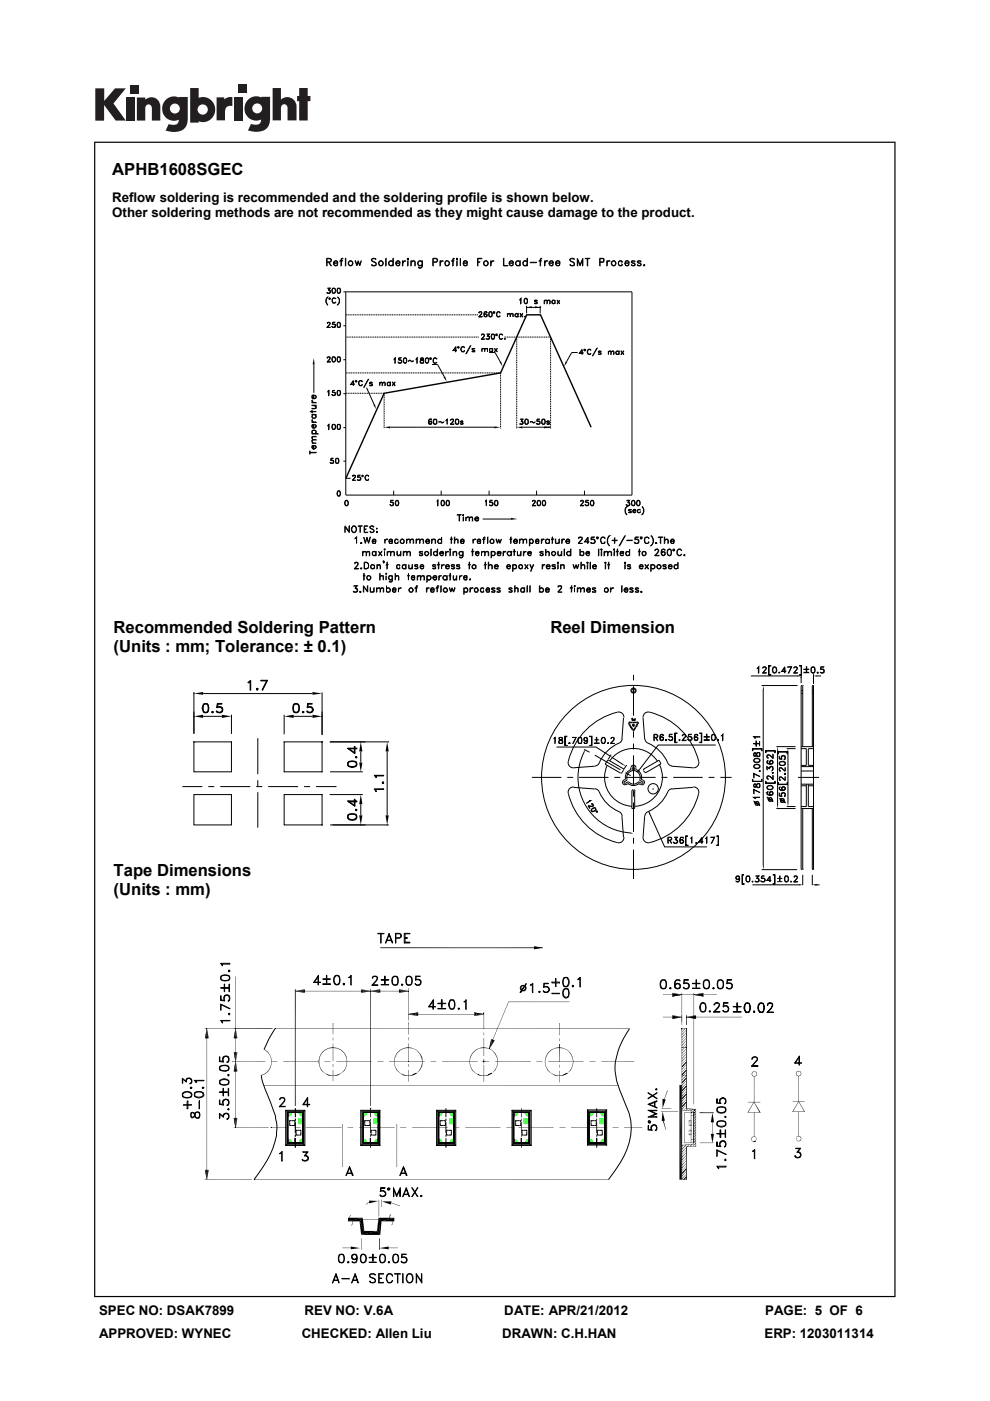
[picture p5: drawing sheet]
<svg xmlns="http://www.w3.org/2000/svg" width="210mm" height="297mm" viewBox="0 0 210 297" stroke-linecap="round" stroke-linejoin="round" font-family="sans-serif">
<defs><g id="words">
<g font-size="3.5">
<text x="23.8" y="37.1">APHB1608SGEC</text>
<text x="24.1" y="134.2">Recommended Soldering Pattern</text>
<text x="116.7" y="134.2">Reel Dimension</text>
<text x="24.1" y="138.2">(Units : mm; Tolerance: ± 0.1)</text>
<text x="24.1" y="185.6">Tape Dimensions</text>
<text x="24.1" y="189.7">(Units : mm)</text>
</g>
<g font-size="2.8">
<text x="23.8" y="42.8">Reflow soldering is recommended and the soldering profile is shown below.</text>
<text x="23.8" y="46">Other soldering methods are not recommended as they might cause damage to the product.</text>
<text x="21" y="278.7">SPEC NO: DSAK7899</text>
<text x="64.6" y="278.7">REV NO: V.6A</text>
<text x="107" y="278.7">DATE: APR/21/2012</text>
<text x="162.3" y="278.7">PAGE: 5 OF 6</text>
<text x="21" y="283.6">APPROVED: WYNEC</text>
<text x="64" y="283.6">CHECKED: Allen Liu</text>
<text x="106.5" y="283.6">DRAWN: C.H.HAN</text>
<text x="162.2" y="283.6">ERP: 1203011314</text>
</g>
</g></defs>
<g fill="#231f20">
<path d="M20.2 18.7h1.9v2.7l2.3-2.7h2.3l-2.6 3.2 2.6 3.7h-2.2l-2.4-3.3v3.3h-1.9z"/>
<path d="M26.7 20.7h1.8v4.9h-1.8z"/>
<path d="M49.6 20.7h1.8v4.9h-1.8z"/>
<path d="M27.6 18h1.8v1.8h-1.8z"/>
<path d="M50.6 17.9h1.8v1.8h-1.8z"/>
<path d="M29 20.7h1.8v.4a1.9 1.9 0 0 1 2.2-.3 1.9 1.9 0 0 1 1 2v2.8h-1.8v-2.7a.7 .7 0 0 0-.7-.8 .7 .7 0 0 0-.7 .8v2.7h-1.8z"/>
<path d="M45.9 20.6h1.7v.5a2.02 2.02 0 0 1 1.7-.5v1.9h-.2a1.12 1.12 0 0 0-1.4 1.3v1.7h-1.8z"/>
<path d="M57.8 18.7h1.8v2.4a1.98 1.98 0 0 1 2.2-.3 1.98 1.98 0 0 1 1.1 2v2.7h-1.9v-2.6a.7 .7 0 0 0-.7-.8 .7 .7 0 0 0-.7 .8v2.6h-1.8z"/>
<path d="M63.5 18.7h1.8v1.6h.5v1.1h-.5v4.1h-1.8v-4.1h-.5v-1.1h.5z"/>
<path d="M40.3 18.7v7.3h1.8v-.3a2.63 2.63 0 0 0 3.5-2.5 2.63 2.63 0 0 0-3.5-2.5v-2zM41.9 23.2a1.1 1.1 0 0 1 2.2 0 1.1 1.1 0 0 1-2.2 0z"/>
<path d="M35.3 21a2.56 2.56 0 0 0-.6 3.3 2.56 2.56 0 0 0 3.2 1.1 1.09 1.09 0 0 1-1.5 1.1l-.6-.2-.7 1.4a5.3 5.3 0 0 0 3.8-.2 2.69 2.69 0 0 0 .9-2.4v-4.5h-1.8v.1l-.8-.2a2.44 2.44 0 0 0-1.9 .5zM36 23a1.06 1.06 0 0 1 2.1 0 1.06 1.06 0 0 1-2.1 0z"/>
<path d="M52.8 21a2.56 2.56 0 0 0-.6 3.3 2.56 2.56 0 0 0 3.2 1 1.09 1.09 0 0 1-1.5 1.1l-.7-.1-.6 1.4a5.3 5.3 0 0 0 3.7-.3 2.69 2.69 0 0 0 1-2.3v-4.6h-1.8v.2l-.9-.3a2.44 2.44 0 0 0-1.8 .6zM53.5 23a1.06 1.06 0 0 1 2.1 0 1.06 1.06 0 0 1-2.1 0z"/>
</g>
<g fill="#000">
<path d="M66.6 75.9l.1 1.4h-.4zM105.9 76.8l.4-.2 .3 1.1zM111.7 65.2l1.1-.3v.4zM113.5 64.9l1.1 .3-1.1 .1zM120 76.6l.3 .2-.6 .9zM79.2 85.8l.3-.1 .3 1.1zM81.5 90.6l1.2-.2v.4zM94.1 80l.3-.2 .4 1.1zM104.8 90.4l1.3 .2-1.3 .2zM109.6 90.6l1.2-.2v.4zM115.4 90.4l1.4 .2-1.4 .2zM108.4 109.8l1.3 .2-1.3 .2z"/>
<path d="M41.1 151.9l2-.4v.7zM41.1 147.1l2-.4v.6zM47.1 151.5l2 .4-2 .3zM60.3 151.9l2-.4v.7zM66.3 151.5l2 .4-2 .3zM66.3 146.7l2 .4-2 .2zM76.5 157.3l.4 2h-.7zM82.1 157.3l.4 2h-.7zM124.1 159l-.1 .6-.3-.1zM161.9 145.3l.1 1h-.2zM164.9 158.3l.1 .6h-.2zM167.1 158.7l.1 .6h-.2z"/>
<path d="M169.1 143.1l.8 .2-.8 .2zM172.5 143.3l.9-.2v.4zM76.2 161.7h.7l-.4 1.9zM76.5 168.5l.4 2h-.7zM76.2 172.9h.7l-.4 2zM81.8 172.9h.7l-.4 2zM129.5 160.3l.5 .3-.1 .2zM132.2 162l.6 .4-.6-.2zM133.7 176.5l.7 .2-.7 .1zM135.5 163.1l.1 .2-.4 .4zM137.6 172l.3 .6-.2 .1zM164.8 170.8h.2l-.1 .6z"/>
<path d="M167 170.4h.2l-.1 .6zM161.8 183.5h.2l-.1 .9zM169.4 187.4l.9 .2-.9 .2zM172.3 187.6l.8-.2v.4zM43.8 218l.1 .1zM43.8 218.1v1.4l-.3 .6zM43.8 218.1l.4 2-.4-.6zM43.8 219.5l.4 .6h-.7zM49.9 218l.1 .1zM49.9 218.1v1.4l-.3 .6zM49.9 218.1l.4 2-.4-.6zM49.9 219.5l.4 .6h-.7z"/>
<path d="M58.3 218l.1 .1zM64 210.2l.7-.4v.6zM64.6 209.8l.1 .6zM62.6 210.1l2-.3zM76.6 209.8l.1 .6zM76.6 209.8l.7 .4-.7 .2zM78.6 210.1l.1 .1zM78.6 210.2l2-.4-.6 .4zM78.6 210.2h1.4l.6 .2zM80 210.2l.6-.4v.6zM80.6 209.8l.1 .6zM78.6 210.1l2-.3z"/>
<path d="M84.6 209.8l.1 .6zM84.6 209.8l.7 .4-.7 .2zM86.6 210.1l.1 .1zM87.9 215l.7-.3v.6zM88.5 214.7l.2 .6h-.2zM88.5 214.7h.2v.6zM100.6 214.7v.6zM100.6 215.4l2-.4zM100.6 214.7l2 .3h-1.4zM100.6 215.3l.6-.3h1.4zM100.6 214.7l.6 .3-.6 .3zM102.6 214.9l.1 .1z"/>
<path d="M102.6 218.9l.1 .6zM107.8 212.4l-3.3 8.1zM113.3 200.6l1.8 .3-1.8 .4zM142.6 210.6v.7zM142.6 215.3v.7zM142.6 211.3l2-.4zM142.6 216l2-.4zM142.6 210.6l2 .3-2 .4zM142.6 215.3l2 .4-2 .3zM144.6 218l.1 .1zM144.6 218h1zM144.6 218.1l1-.1z"/>
<path d="M145.6 218.9l-.9 1.1-.1-.1zM145.6 218.3l-.9 1.1-.1-.1zM145.3 218l-.7 .8zM144.7 218v.3zM145.6 218.9l-.9 1.1zM145.6 218.3l-.9 1.1zM145.3 218v.1l-.6 .7zM145.6 218l.1 .1zM145.6 215.6l.1 .1zM147.2 210.9h.1zM147.5 215.3l.1 .7zM145.6 215.6l1.9-.3z"/>
<path d="M145.6 215.7l2-.4v.7zM149.2 210.6v.7zM147.2 210.9l2-.4zM147.2 210.9l2-.3v.7zM43.5 220.1h.7zM43.5 220.2l.7-.1zM43.8 218.1l-.3 2zM43.8 218.1l-.2 2zM43.8 218.1l.5 2h-.2zM43.8 218.1l.5 2zM49.6 237h.7l-.7 .2zM49.6 237.2l.7-.2v.2z"/>
<path d="M49.6 227h.7l-.7 .2zM49.6 227.2l.7-.2v.2zM49.6 220.1h.7zM49.6 220.2l.7-.1zM49.9 218.1l-.3 2zM49.6 223h.7zM49.6 223.1l.7-.1zM49.6 223.1l.4 2zM49.6 237.1l.4 1.9zM49.9 218.1l-.2 2zM49.9 239l.1 .1zM49.6 223.1l.3 .7v1.3z"/>
<path d="M50.3 223.1l-.4 2v-1.3zM49.6 223.1h.7l-.4 .7zM49.9 226.4l.4 .7h-.7zM49.6 237.1h.7l-.4 .7zM49.9 218.1l.5 2zM50.3 223.1l-.4 2zM50.3 223.1l-.3 2zM55.3 228l1-.3zM56.2 227.6l.7-.6 .1 .1zM56.2 227.6l.8-.5-.7 .6zM56 222.5h.1l.6 .5zM56.1 222.5l.7 .5h-.1z"/>
<path d="M57.3 226.3h.1l-.5 .7zM57.4 226.3l-.4 .8-.1-.1zM56.8 223l.4 .7-.5-.7zM57.6 225.5l-.3 .8zM56.8 223l.5 .7zM57.6 225.5l-.2 .8zM57.5 239l.1 .1zM57.6 224.6v.9zM57.2 223.7l.4 .9zM57.3 223.7l.3 .9zM57.6 225.1l1.2-.1zM57.6 225h1.2z"/>
<path d="M62.5 235l.2 1.8h-.2zM62.5 237.2l.2 .4h-.2zM62.6 235l.1 1.8zM62.6 237.2l.1 .4zM62.5 235h.2v1.8zM62.5 237.2h.2v.4zM62.5 239.1l1.2-.1zM62.5 239h1.2zM67.5 225.1h.2v.9zM67.7 225.1l.1 .9zM67.7 226l.4 .9zM67.7 224.1l-.2 1z"/>
<path d="M67.8 226l.4 .9h-.1zM67.8 224.2l-.1 .9h-.2zM68.1 226.9h.1l.6 .6zM68.1 223.3l.1 .1-.5 .7zM68.2 226.9l.7 .6zM68.2 223.4l-.4 .8-.1-.1zM68.8 227.5l.9 .5zM68.8 222.6l.1 .1-.8 .6zM68.9 227.5l.8 .4v.1zM68.1 223.3l.8-.6-.7 .7zM69.7 227.9l.9 .2-.9-.1zM68.8 222.6l.9-.4v.1z"/>
<path d="M69.7 227.9l.9 .2zM68.8 222.6l.9-.3-.8 .4zM68.8 225.1l1.3-.1zM68.8 225h1.3zM70.6 228h1zM70.6 228l.9-.1 .1 .1zM69.7 222.2l.9-.2v.2zM69.7 222.2h.9zM70.6 225.6l.1 .7zM70.6 220l.1 .6zM71.5 227.9l1-.4zM70.6 222l.9 .3-.9-.1z"/>
<path d="M71.5 227.9l1-.4-.9 .5zM70.6 222l1 .2zM73 226.9h.1l-.7 .6zM71.5 222.3l.1-.1 .8 .5zM72.4 227.5l.7-.6zM71.6 222.2l.9 .4-.1 .1zM73.5 226l-.5 .9zM72.5 222.6l.5 .8-.6-.7zM73.6 226l-.5 .9h-.1zM72.5 222.6l.6 .7-.1 .1zM73.6 225.1l-.1 .9zM73 223.4l.1-.1 .4 .9z"/>
<path d="M73.6 224.1v1zM73.1 223.3l.5 .8-.1 .1zM73.7 239.1l1.2-.1zM73.7 239h1.2zM76.5 235.4l.4 .2-.1 .1zM76.6 235.3l.3 .3-.4-.2zM78.5 235l.1 1.8zM78.5 237.2l.1 .4zM78.5 237.3l.1 .3zM78.6 234.9l.1 .1zM80.1 225.1l1.2-.1zM80.1 225h1.2z"/>
<path d="M83.5 225.1l.2 .9zM83.6 225.1l.2 .9zM83.7 226l.4 .9zM83.7 224.1l-.2 1zM83.8 226l.4 .9h-.1zM83.8 224.2l-.3 .9zM84.1 226.9h.1l.6 .6zM84.1 223.3l.1 .1-.5 .7zM84.2 226.9l.7 .6zM84.2 223.4l-.4 .8-.1-.1zM84.8 227.5l.9 .5zM84.8 222.6l.1 .1-.8 .6z"/>
<path d="M84.9 227.5l.8 .4v.1zM84.1 223.3l.8-.6-.7 .7zM85.7 227.9l.9 .2-.9-.1zM84.8 222.6l.9-.4v.1zM85.7 227.9l.9 .2zM84.8 222.6l.9-.3-.8 .4zM84.9 239.1l1.3-.1zM84.9 239h1.3zM86.6 225l.1 .1zM86.6 228h.9zM86.6 228l.9-.1v.1zM85.7 222.2l.9-.2v.2z"/>
<path d="M85.7 222.2h.9zM86.6 225.6l.1 .6zM86.6 219.9l.1 .7zM87.5 227.9l.9-.4-.9 .5zM87.5 227.9l.9-.4zM86.6 222l.9 .3zM86.6 222l.9 .3-.9-.1zM89 226.9l-.6 .6zM87.5 222.2l.9 .5zM89.4 226h.2l-.6 .9zM88.4 222.6l.6 .8zM89.6 226l-.6 .9z"/>
<path d="M88.4 222.6l.6 .7v.1zM89.6 225.1l-.2 .9zM89 223.4v-.1l.4 .9zM89.6 225.1v.9h-.2zM89.4 224.2l.2-.1v1zM89 223.3l.6 .8-.2 .1zM89.6 224.1v1zM91.3 225.1l1.2-.1zM91.3 225h1.2zM94.5 235l.1 1.8zM94.5 237.2l.1 .4zM96.2 239.1l1.2-.1z"/>
<path d="M96.2 239h1.2zM99.5 225.1l.2 .9zM99.6 225.1l.2 .9zM99.7 226l.4 .9zM99.7 224.1l-.2 1zM99.8 226l.4 .9h-.1zM99.8 224.2l-.3 .9zM100.1 226.9h.1l.6 .6zM100.1 223.3l.1 .1-.5 .7zM100.2 226.9l.7 .6zM100.2 223.4l-.4 .8-.1-.1zM100.8 227.5l.9 .5z"/>
<path d="M100.8 222.6l.1 .1-.8 .6zM100.9 227.5l.8 .4v.1zM100.1 223.3l.8-.6-.7 .7zM101.5 227.8l.1 .1zM101.7 227.9l.9 .2-.9-.1zM101.7 227.9l.9 .2zM100.8 222.6l.9-.4zM100.8 222.6l.9-.3-.8 .4zM102.2 225.1h.8zM102.2 225.2l.8-.1zM102.6 225l.1 .1zM102.6 228h.9z"/>
<path d="M102.6 228l.9-.1v.1zM101.7 222.2l.9-.2v.2zM101.7 222.2h.9zM102.6 224.7l.1 .8zM102.6 224.5l.1 .6zM103.5 227.9l.9-.4-.9 .5zM103.5 227.9l.9-.4zM102.6 222l.9 .3zM102.6 222l.9 .3-.9-.1zM103.8 222.3l.1 .1zM102.5 225.1l1.3-.1zM102.5 225h1.3z"/>
<path d="M104.2 220.4l.7 .2zM104.2 220.3l-.5 2.1zM104.2 220.3l-.4 2.1zM104.2 220.3l.1 .8-.5 1.3zM104.3 221.1l.6-.5-1.1 1.8zM104.2 220.3l.7 .3-.6 .5zM105 226.9l-.6 .6zM103.5 222.2l.9 .5zM104.8 220.6l-1 1.8-.1-.1zM104.8 220.6l.1 .1-1.1 1.7zM105.4 226l-.4 .9zM104.4 222.6l.6 .8z"/>
<path d="M105.5 226l-.5 .9zM104.4 222.6l.6 .7v.1zM105.6 225.1l-.2 .9zM105 223.4v-.1l.4 .9zM105 223.3l.5 .8-.1 .1zM105.5 224.1l.1 1zM107.4 239.1l1.3-.1zM107.4 239h1.3zM110.5 235l.1 1.8zM110.5 237.2l.1 .4zM113.8 225.1l1.2-.1zM113.8 225h1.2z"/>
<path d="M115.5 225.1l.2 .9zM115.6 225.1l.2 .9zM115.7 226l.4 .9zM115.7 224.1l-.2 1zM115.8 226l.4 .9h-.1zM115.8 224.2l-.3 .9zM116.1 226.9h.1l.6 .6zM116.1 223.3l.1 .1-.5 .7zM116.2 226.9l.7 .6zM116.2 223.4l-.4 .8-.1-.1zM116.8 227.5l.9 .5zM116.1 223.3l.7-.7 .1 .1z"/>
<path d="M116.9 227.5l.8 .4v.1zM116.1 223.3l.8-.6-.7 .7zM117.7 227.9l.9 .2-.9-.1zM117.7 227.9l.9 .2zM116.8 222.6l.9-.4zM116.8 222.6l.9-.3-.8 .4zM118.6 228h.9zM118.6 228l.9-.1v.1zM117.7 222.2l.9-.2v.2zM117.7 222.2h.9zM118.6 220.2l.1 .6zM118.7 225.8l.1 .5z"/>
<path d="M119.5 227.9l.9-.4-.9 .5zM119.5 227.9l.9-.4zM118.6 222l.9 .3zM118.6 222l.9 .3-.9-.1zM118.7 239.1l1.2-.1zM118.7 239h1.2zM121 226.9l-.6 .6zM119.5 222.2l.9 .5zM121.4 226l-.4 .9zM120.4 222.6l.6 .8zM121.5 226l-.5 .9zM120.4 222.6l.6 .7v.1z"/>
<path d="M121.6 225.1l-.2 .9zM121 223.4v-.1l.4 .9zM121 223.3l.5 .8-.1 .1zM121.5 224.1l.1 1zM125 225.1l1.3-.1zM125 225h1.3zM126.6 235v1.8zM126.6 237.2v.4zM129.9 239.1l1.3-.1zM129.9 239h1.3zM140.5 235.7l.5 1.9-.6 .1zM140.6 237.7l.2-.1 .4 2z"/>
<path d="M140.8 237.6l.5 2zM140.5 233l.7 .1-.7 1.9zM141.5 231.2l.1 .1-.7 1.7zM141.6 231.3l-.7 1.7zM144.2 230.1h.4zM144.2 230.2l.4-.1zM144.6 222h.4l-.4 .2zM144.6 222.2l.4-.2v.2zM144.6 228h.4zM144.6 228.1l.4-.1zM145.6 234.1l-.9 1.1h-.1zM144.6 234.6l1-1-.9 1z"/>
<path d="M145.6 233l-.9 1.1h-.1zM145.6 232.4l-.9 1.1h-.1zM144.6 232.9l1-1-.9 1.1zM145.6 231.3l-.9 1.1h-.1zM145.6 230.8l-.9 1.1-.1-.1zM144.6 231.2l1-1-.9 1.1zM145.6 229.7l-.9 1.1-.1-.1zM145.6 229.1l-.9 1.1-.1-.1zM144.6 229.5l1-1-.9 1.1zM145.4 228l-.7 1.1-.1-.1zM144.8 228l-.1 .5-.1-.1zM144.6 227.8l1-.9-.9 1z"/>
<path d="M145.6 226.3l-1 1zM145.6 225.7l-.9 1.1-.1-.1zM144.6 226.1l1-.9-.9 1zM145.6 224.6l-1 1zM145.6 224l-.9 1.1-.1-.1zM145.6 223.4l-.9 1.1-.1-.1zM145.6 222.9l-1 1zM145.6 222.3l-.9 1.1-.1-.1zM145.2 222.1l-.5 .7-.1-.1zM144.7 222.1l-.1 .1zM145.6 220.6l-.9 1.1-.1-.1zM145.6 220l-.9 1.1-.1-.1z"/>
<path d="M145.6 219.5l-1 1zM145.6 234.1l-.9 1.1zM145.6 233.6l-.9 1zM145.6 233l-.9 1.1zM145.6 232.4l-.9 1.1zM145.6 231.9l-.9 1.1zM145.6 231.3l-.9 1.1zM145.6 230.8l-.9 1.1zM145.6 230.2l-.9 1.1zM145.6 229.7l-.9 1.1zM145.6 229.1l-.9 1.1zM145.6 228.5l-.9 1.1z"/>
<path d="M145.4 228l.1 .1-.8 1zM144.8 228l.1 .1-.2 .4zM145.6 226.9l-.9 1zM145.6 226.3l-.9 1zM145.6 225.7l-.9 1.1zM145.6 225.2l-.9 1zM145.6 224.6l-.9 1zM145.6 224l-.9 1.1zM145.6 223.4l-.9 1.1zM145.6 222.9l-.9 1zM145.6 222.3l-.9 1.1zM145.2 222.1l-.5 .7z"/>
<path d="M145.6 221.2l-.9 .9zM145.6 220.6l-.9 1.1zM145.6 220l-.9 1.1zM145.6 219.5l-.9 1zM145.6 221.2l-.8 .9zM144.8 228l.8-.6-.7 .7zM145.6 234.7l-.7 .7zM145.6 227.4l-.7 .7zM145.6 234.7l-.6 .7zM145.2 222h.4l-.4 .2zM145.2 222.2l.4-.2v.2zM145.2 228h.4z"/>
<path d="M145.2 228.1l.4-.1zM145.6 221.7l-.4 .4zM145.6 221.7l-.3 .4zM145.8 235.1l-.3 .4-.1-.1zM145.4 228h.2l-.1 .1zM145.8 235.1l.1 .1-.4 .3zM145.6 228l-.1 .1zM146.4 235.1l-.5 .4zM146.4 235.1l-.4 .4zM146.1 239.6l.1 .4zM146.1 238.2l.1 .4zM146.1 237.6l.1 .4z"/>
<path d="M146.2 237.5h.4zM146.2 237.6l.4-.1zM146.4 235.5l.5-.3-.4 .4zM146.9 235.2h.1l-.5 .4zM146.5 239.6l.1 .4zM146.5 237.6l.1 .4zM146.5 238.2l.1 .4zM146.6 235.8l.1 .1zM146.2 239.6h.4zM146.2 238.6l.4-.1zM146.2 238.5h.4zM147.4 235.2l-.4 .5z"/>
<path d="M147.4 235.2h.1l-.5 .5zM147.5 239.5l-.3 .5-.1-.1zM147.5 239l-.4 .4zM147.5 238.4l-.3 .5-.1-.1zM147.5 237.8l-.3 .5-.1-.1zM147.5 237.3l-.4 .4zM147.5 236.7l-.3 .5-.1-.1zM147.5 236.1l-.3 .5-.1-.1zM147.1 235.9l.4-.3-.3 .4zM147.2 235.5l.1 .1zM147.5 239.5l.1 .1-.4 .4zM147.5 239h.1l-.4 .4z"/>
<path d="M147.5 238.4l.1 .1-.4 .4zM147.5 237.8l.1 .1-.4 .4zM147.5 237.3l.1 .1-.4 .3zM147.5 236.7l.1 .1-.4 .4zM147.5 236.1l.1 .1-.4 .4zM147.5 235.6l.1 .1-.4 .3zM147.2 235.8l.1 .1zM146.6 236.6l.6-.1zM146.6 236.5h.6zM151.1 235.9l.3 2h-.6zM159.9 233.5l-1.3 2.4zM159.9 233.5l-1.2 2.3z"/>
<path d="M159.4 227.7l.2 .4zM159.5 227.7l.1 .4zM159.6 227.3l.1 .1-.3 .3zM159.6 228.1l.1-.1 .3 .3zM159.7 227.4l-.3 .3zM159.7 228l.3 .3zM159.9 233.5l1.4 2.4zM159.9 233.7l1.4 2.2-.2-.1zM159.6 227.3l.4-.2zM159.6 227.3l.4-.1zM160 228.2l.4-.1zM160.5 227.7l-.2 .3z"/>
<path d="M160 227.1l.3 .3zM160.6 227.7l-.2 .4-.1-.1zM160 227.1l.4 .2-.1 .1zM160.4 227.3l.1 .4zM160.4 227.3l.2 .4zM169.4 233.5l-1.4 2.2zM169.4 233.5l-1.2 2.2zM168.8 227.6l.2 .4zM168.9 227.6l.1 .4zM169 227.2l.1 .1-.3 .3zM169 228h.1l.3 .2zM169.1 227.3l-.3 .3z"/>
<path d="M169.1 228l.3 .2zM169 227.2l.4-.2zM169 227.2l.4-.1zM169.4 228.1l.4-.1zM169.4 233.5l1.3 2.2zM169.4 233.6l1.3 2.1zM169.9 227.6l-.2 .4zM169.4 227l.3 .3zM170 227.6l-.2 .4h-.1zM169.4 227l.4 .2-.1 .1zM169.8 227.2l.1 .4zM169.8 227.2l.2 .4z"/>
<path d="M43.5 248h.7zM43.5 248.1l.7-.1zM43.5 248.1l.4 2zM43.5 248.1l.3 .7v1.3zM44.2 248.1l-.4 2v-1.3zM43.5 248.1h.7l-.4 .7zM44.1 248.1l-.3 2zM44.1 248.1h.2l-.4 2zM53.9 250l.1 .1zM62.5 240.6l.2 .4h-.2zM62.5 241.3l.2 1.9h-.2zM62.6 240.6l.1 .4z"/>
<path d="M62.6 241.3l.1 1.9zM62.5 240.6h.2v.4zM62.5 241.3h.2v1.9zM73.8 258.2h3.1l-3.1 .8zM73.8 259l3.1-.8-.6 .8zM74.1 258.2v.2zM74.1 258.4h.1l.2 .2zM74.1 257.9v.3zM74.2 258.4l.2 .2zM74.2 257.9l-.1 .3zM74.3 257.6l.1 .1-.3 .2zM74.4 257.7l-.3 .2z"/>
<path d="M74.7 259.4l.1 .1-.3 .4zM74.8 259.5l-.3 .4zM74.4 258.5l.3 .5zM74.8 258.9l-.1 .5zM74.4 258.5l.4 .4-.1 .1zM74.8 258.9v.6zM76.3 259l1 2-.7 .8zM76.9 258.2l.4 2.8-1-2zM78.3 254.5l1.9 .1-1.9 .5zM77.6 255.3l.7-.5zM77.6 255.3l.7-.4-.6 .5zM78.5 240.6l.1 .4z"/>
<path d="M78.5 241.3l.1 1.9zM80.2 258.2h3.4l-2.7 .8zM80.9 254.4l-.1 1.5zM80.9 254.4v1.5zM80.9 259l2.7-.8v.8zM82.6 257.8h.2l-.2 .3zM82.6 258.1l.1 .3zM82.7 258.1v.3zM82.7 258.4l.1-.1 .1 .1zM82.8 257.8l-.2 .3zM82.8 258.3l.1 .1zM81 254.7h2l-.1 .7z"/>
<path d="M82.9 257.4v.1l-.3 .3zM82.6 257.8l.3-.3zM83.3 259.3l-.3 .4zM83.4 259.3l-.3 .5-.1-.1zM82.9 258.4l.4 .4zM83.3 258.8v.5zM82.9 258.4l.5 .4zM83.4 258.8l-.1 .5zM82.9 255l1.9 .7zM94.5 240.6l.1 .4zM94.5 241.3l.1 1.9zM110.5 240.6l.1 .4z"/>
<path d="M110.5 241.3l.1 1.9zM126.6 240.6v.4zM126.6 241.3v1.9zM144.6 250.1h1zM145.6 248.9l-.9 1.1-.1-.1zM145.6 248.3l-.9 1.1-.1-.1zM144.6 248.7l1-.9-.9 1zM145.6 247.2l-1 1zM145.6 246.6l-.9 1.1-.1-.1zM145.6 246l-.9 1.1-.1-.1zM145.6 245.5l-1 1zM145.6 244.9l-.9 1.1-.1-.1z"/>
<path d="M145.6 244.3l-.9 1.1-.1-.1zM145.6 243.8l-1 1zM145.6 243.2l-.9 1.1-.1-.1zM145.5 242.7l-.8 1-.1-.1zM144.8 242.8l-.2 .3zM144.2 250.1h.4zM145.6 248.9l-.9 1.1zM145.6 248.3l-.9 1.1zM145.6 247.8l-.9 1zM145.6 247.2l-.9 1zM145.6 246.6l-.9 1.1zM145.6 246l-.9 1.1z"/>
<path d="M145.6 245.5l-.9 1zM145.6 244.9l-.9 1.1zM145.6 244.3l-.9 1.1zM145.6 243.8l-.9 1zM145.6 243.2l-.9 1.1zM145.5 242.7l.1 .1-.9 .9zM144.8 242.8l.1 .1-.2 .2zM144.9 250.1l.7-.6-.6 .6zM145.6 249.5l-.6 .6zM145.6 250v.1zM145.6 243.1l1.9-.2zM146.1 242.7l-.3 .5-.1-.1z"/>
<path d="M146.1 242.7l-.3 .5zM146.1 240.2l.1 .4zM146.2 240.6h.4zM146.2 240.7l.4-.1zM146.7 242.6l-.3 .5-.1-.1zM146.7 242.6l.1 .1-.4 .4zM146.5 240.2l.1 .4zM147.5 242.4l-.5 .6zM147.5 242.4h.1l-.6 .6zM147.5 241.8l-.3 .5-.1-.1zM147.1 241.6l.4-.3-.3 .4zM147.5 240.7l-.4 .4z"/>
<path d="M147.5 240.1l-.3 .5-.1-.1zM147.5 241.8h.1l-.4 .5zM147.5 241.3l-.3 .4zM147.5 240.7h.1l-.4 .4zM147.5 240.1l.1 .1-.4 .4zM146.6 241.7l.6-.1zM146.6 241.6h.6zM150.8 240.4h.6l-.3 2zM159.3 241.5l.2 .4zM159.4 241.5l.2 .4zM159.5 241.1l.1 .1-.3 .3zM159.5 241.9l.4 .3z"/>
<path d="M159.6 241.2l-.3 .3zM159.6 241.9l.3 .1v.2zM159.5 241.1l.4-.2zM159.5 241.1l.4-.1zM159.9 242l.4-.1-.4 .3zM159.9 242l.4-.1zM160.4 241.5l-.1 .4zM159.9 240.9l.4 .3zM160.3 241.1l.1 .4zM160.3 241.1l.2 .4zM168.8 241.4l.2 .4zM168.9 241.4l.1 .4z"/>
<path d="M169 241l-.2 .4zM169 241.1l-.2 .3zM169 241.8l.4 .2zM169 241l.4-.2zM169 241l.4-.1zM169.4 241.9l.4-.1zM169.9 241.4l-.2 .4zM169.4 240.8l.3 .3zM170 241.4l-.2 .4h-.1zM169.4 240.8l.4 .2-.1 .1zM169.8 241l.1 .4zM169.8 241l.2 .4z"/>
<path d="M74.4 264.3l1.9 .3-1.9 .3zM72.6 264.6l2-.1zM72.6 264.5h2zM76.6 261.8l3.4-.8 .7 .8zM77.3 261h2.7l-3.4 .8zM80.2 258.2l.5 3.6-.7-.8zM80.2 258.2l.7 .8-.2 2.8zM80.5 264.6l1.9-.3v.6z"/>
<path d="M20 30v245h169.9v-245zM20.2 30.3h169.5v244.5h-169.5z"/>
</g>
<g fill="none" stroke="#000" stroke-width=".21">
<path d="M69.4 55.5l.7-.1 .1-.4-.8-.2-.1 1.6v-1.6h.6l.4 .2a.46 .46 0 0 1-.4 .6h-.5M69.7 55.6l.6 .8-.5-.8M70.9 55.5l.1-.1a.36 .36 0 0 1 .4 0 .36 .36 0 0 1 .2 .4h-.8zM71 55.4l.3-.1 .3 .3v.2h-.8l.2 .4a.36 .36 0 0 0 .6-.2v.1a.53 .53 0 0 1-.8 .1 .53 .53 0 0 1 .2-.8zM72.1 55.3l.6 .1zM72.5 54.8l-.2 1.6v-1.4l.4-.2-.3 .1M73.3 54.8v1.6zM75.3 55.3l.4 .8 .3-.8 .3 .8 .3-.8-.3 1.1-.3-.9-.3 .9zM78.8 55a.6 .6 0 0 1 1 0l-.4-.2-.6 .2 .2 .4 .8 .4v.3a.6 .6 0 0 1-1 0l.3 .2 .7-.2v-.2l-.8-.5zM81.8 54.8l.1 1.6zM83.3 54.8l.1 1.6zM84.1 55.5l.1-.1a.36 .36 0 0 1 .4 0 .36 .36 0 0 1 .2 .4h-.8z"/>
<path d="M84.2 55.4l.3-.1 .4 .3v.2h-.9l.2 .4a.36 .36 0 0 0 .6-.2l.1 .1a.53 .53 0 0 1-.9 .1 .53 .53 0 0 1 .2-.8zM85.4 55.3v1.1zM85.5 55.5l.5-.2-.6 .5zM86.4 54.8h.1l.1 .1-.1 .1zM86.5 55.3v1.1zM86.5 54.8v.1zM87.1 55.3l.1 1.1zM87.6 55.3l.4 .1 .1 1-.2-1h-.3l-.4 .2zM89.5 55.3v1.3a.47 .47 0 0 1-.4 .3 .47 .47 0 0 1-.4-.3l.3 .2 .4-.1zM91.9 55.5l.7-.1 .1-.4-.2-.2h-.6l-.1 1.6v-1.6h.7l.3 .2-.2 .5-.7 .1M93.3 55.3l.1 1.1zM93.7 55.3l.3 .1h-.3l-.3 .4z"/>
<path d="M95.8 55.3l.5 .1zM96.1 54.8l-.1 1.6v-1.4l.4-.2-.3 .1M96.9 54.8h.1v.2zM96.9 55.3l.1 1.1zM96.9 54.8l.1 .1zM97.6 54.8v1.6M98.4 55.4h.4l.3 .4h-.8zM98.4 55.4l.4-.1 .4 .3v.2h-.9l.1 .4 .4 .1 .3-.3 .1 .1a.55 .55 0 0 1-.9 .1 .55 .55 0 0 1 .1-.8zM101.3 54.8h.9h-.8v1.6zM101.4 55.5l.4 .1h-.4M104.1 55.3l.1 1.1zM104.2 55.5l.6-.2-.6 .5z"/>
<path d="M106.8 54.8l.1 1.5 .8 .1h-.9zM108.1 55.5l.1-.1a.36 .36 0 0 1 .4 0 .36 .36 0 0 1 .2 .4h-.7zM108.2 55.4l.4-.1 .3 .3v.2h-.8l.1 .4a.36 .36 0 0 0 .6-.2l.1 .1a.53 .53 0 0 1-.8 .1 .53 .53 0 0 1 .1-.8zM109.4 55.5l.3-.2h.3l.3 .2-.3-.1a.48 .48 0 0 0-.6 .4 .48 .48 0 0 0 .6 .5l.3-.2-.3 .3a.56 .56 0 0 1-.6-.3 .56 .56 0 0 1 0-.6zM110.3 55.3v1.1zM111.1 55.4l.2-.1 .5 .2-.3-.1a.48 .48 0 0 0-.6 .4 .48 .48 0 0 0 .6 .5l.3-.2-.5 .3a.62 .62 0 0 1-.2-1zM111.8 54.8l.1 1.6zM112.5 55.6l1.3 .1zM114.3 55.3l.5 .1zM114.7 54.8l-.1 1.6v-1.4l.3-.2-.2 .1M115.5 55.3l.1 1.1zM115.8 55.4h.4a.46 .46 0 0 0-.6 .4z"/>
<path d="M116.6 55.5l.5-.1 .2 .4h-.8zM116.7 55.4l.2-.1a.44 .44 0 0 1 .5 .5l-.9 .1a.46 .46 0 0 0 .6 .4l.2-.3 .1 .1-.3 .3a.56 .56 0 0 1-.6-.4 .56 .56 0 0 1 .2-.6zM117.9 55.8v.1a.47 .47 0 0 0 .3 .4 .47 .47 0 0 0 .4-.1l.1-.2-.1 .3a.52 .52 0 0 1-.7-.2zM118 55.5l.5-.1 .2 .4h-.8zM118 55.4h.6l.1 .4h-.8zM120.8 55a.6 .6 0 0 1 1.1 0l-.4-.2-.6 .2 .2 .4 .6 .2 .2 .5a.6 .6 0 0 1-1.1 0l.4 .2 .6-.1v-.4l-.7-.4zM122.4 54.8l.6 1.3 .6-1.3v1.6l-.1-1.3-.5 1.3-.5-1.3-.1 1.3zM124.1 54.8h1zM124.6 54.8v1.6v-1.6M127.3 55.5l.7-.1v-.5l-.7-.1-.1 1.6v-1.6h.8v.7l-.7 .1M128.7 55.3l.1 1.1zM129 55.4h.4a.46 .46 0 0 0-.6 .4z"/>
<path d="M131.3 55.4l.2-.1 .4 .1v.2v-.2a.48 .48 0 0 0-.6 .1 .48 .48 0 0 0 0 .6 .48 .48 0 0 0 .6 .1v-.2v.3l-.4 .1a.62 .62 0 0 1-.2-1zM132.7 55.4h.4l.3 .4h-.8zM132.7 55.4l.4-.1 .4 .3v.2h-.9l.1 .4 .4 .1 .3-.3 .1 .1a.55 .55 0 0 1-.9 .1 .55 .55 0 0 1 .1-.8zM134 56.2h.6M134 55.4h.6M134 55.6l.7 .4-.1 .3h-.6l-.1-.2 .1 .2M134 55.4v.3M134.6 55.9v.4M134.6 55.4l.1 .1a.47 .47 0 0 0-.4-.2 .47 .47 0 0 0-.4 .2l.1 .2 .6 .3M135.2 56.2h.7M135.2 55.4h.7M135.2 55.6l.6 .2 .2 .3a.46 .46 0 0 1-.4 .3 .46 .46 0 0 1-.5-.3l.2 .2"/>
<path d="M135.3 55.4v.3M135.8 55.9v.4M135.8 55.4l.2 .1a.46 .46 0 0 0-.4-.3 .46 .46 0 0 0-.5 .3l.1 .2 .7 .3M136.6 56.1l.2 .1-.1 .2zM136.6 56.2l.1 .1zM66.6 77.3v6M69.4 62l.1 .1M69.4 76.7l.7 .1h-.7M69.4 63.1l.1-.1-.3 .4v.8l.2 .5a1.3 1.3 0 0 1 0-1.6zM69.4 68.4l.4-.1 .2 .3-.6 .8h.7h-.7l.6-.7v-.3h-.5l-.1 .2zM69.5 75.7h.5v.3l-.6 .8 .6-.7v-.3l-.2-.1-.4 .2zM69.7 61.5h.3a.38 .38 0 0 1-.1 .6 .38 .38 0 0 1-.5-.1v.1h.6v-.1"/>
<path d="M69.7 61.5l.3-.4h-.6h.6l-.4 .4 .4 .3M69.8 61.5l.2 .3-.2 .3M69.8 63.2h.2v.2l-.1 .1zM69.8 63.3h.2zM70.5 69.3l.1 .1M70.5 63.4l.3-.3 .4 .3-.1-.2h-.5a.69 .69 0 0 0 0 1h.4l.2-.2-.1 .2h-.5l-.1-.2zM70.5 61.2h.5M70.5 61.1h.5l.1 .2v.7l-.1 .1a.56 .56 0 0 1-.6-.3 .56 .56 0 0 1 .1-.7zM70.5 75.8h.5M70.5 75.7h.5l.1 .1v.7l-.1 .2a.56 .56 0 0 1-.6-.3 .56 .56 0 0 1 .1-.7zM70.6 61.1l-.1 .4 .1 .6M70.6 75.7l-.1 .4 .1 .6"/>
<path d="M70.9 68.7a.35 .35 0 0 1 .3 .4 .35 .35 0 0 1-.3 .3M71 61.1l.1 .4v.5l-.1 .1h-.5M71 75.7l.1 .4v.4l-.1 .2h-.5M71.1 69l-.3-.3-.3 .1v-.5h.6l-.6 .1v.3l.6 .1v.5l-.6 .1-.1-.2 .4 .2 .3-.2M71.6 63l.4 .4v.8l-.4 .5a1.05 1.05 0 0 0 0-1.7zM71.6 69.3h.5M71.6 62.1h.5M71.6 68.4a.56 .56 0 0 1 .7 .3 .56 .56 0 0 1-.2 .7h-.5v-.2l-.1-.4zM71.6 61.1a.57 .57 0 0 1 .7 .4 .57 .57 0 0 1-.4 .7l-.3-.1-.1-.4zM71.6 61.2h.5M71.6 68.4h.5M71.6 76.7h.5"/>
<path d="M71.6 75.7a.57 .57 0 0 1 .7 .4 .57 .57 0 0 1-.4 .7l-.3-.1-.1-.4zM71.6 75.8h.5M71.7 68.4l-.1 .2v.6l.1 .2M71.7 61.1l-.1 .2v.7l.1 .1M71.7 75.7l-.1 .1v.7l.1 .2M72 68.4l.2 .2v.6l-.2 .2M72 61.1l.2 .2v.7l-.2 .1M72 75.7l.2 .1v.7l-.2 .2M72.8 76.3h.5M72.8 69.1h.5M73.3 61.9v43.1h60.7v-43.1h-61.2M83.6 76.1l.2-.3v1.2v-1z"/>
<path d="M84.5 76.9h.2M84.9 76.4l.3 .2-.3 .3M85.2 76.5l-.2-.1h-.5l.1-.6h.5l-.5 .1v.5l.3-.1 .3 .1v.5l-.3 .1-.4-.1-.1-.1 .2 .1h.4l.2-.1M85.7 76.9h.4M85.7 75.9a.57 .57 0 0 1 .7 .5 .57 .57 0 0 1-.4 .6l-.3-.1-.2-.4zM85.7 76h.4M85.8 75.9l-.2 .2v.7l.2 .1M86 75.9l.2 .2v.7l-.2 .1M86.7 76.4h.3l.2 .2h.4v-.2v.2l-.2 .1-.3-.3-.5 .2zM88.2 76.1l.3-.3v1.2l-.1-1zM89.2 76l.1 .4 .6 .2-.1 .3h-.5l-.1-.3 .1-.2h.4l.2-.4-.3-.2zM89.2 76.9h.1"/>
<path d="M89.3 75.9v.4l.6 .2v.4a.39 .39 0 0 1-.6 .1 .39 .39 0 0 1 0-.6l.5-.2-.1-.3M89.3 76h.5M89.9 76.9h-.2M90.4 75.9a.57 .57 0 0 1 .6 .5 .57 .57 0 0 1-.4 .6l-.2-.1-.2-.4zM90.4 76h.4M90.4 76.9h.4M90.4 75.9l-.1 .2v.7l.1 .1M90.7 75.9l.2 .2v.7l-.2 .1M91.1 76l.2-.2 .2 .1v.3h-.3zM91.2 75.9l.3 .1-.2 .2zM91.6 77.3h1.2l1.5 2.6M92.1 75.8h.3l.2 .4-.2-.3h-.3a.7 .7 0 0 0 0 1h.5l-.5 .1-.2-.2v-.6z"/>
<path d="M96.7 73.5l-.1 1.1v-1l-.5 .7h.8h-.8zM97 73.6l.2-.1 .2 .1-.2 .2zM97.1 73.6h.2v.1h-.2zM97.8 73.7l.3-.2h.2l.3 .2-.2-.1h-.4a.7 .7 0 0 0 .1 1h.2l.3-.3-.2 .3h-.4l-.3-.4zM99.8 73.3l-1 1.7zM100.2 74.1l.5 .2v.3h-.5l-.1-.2 .1 .2M100.2 73.9v.3M100.2 74.5h.5M100.2 74h.5M100.6 73.9l.1 .1M100.6 74.3v.3M100.7 74h-.6l.6 .3"/>
<path d="M101.5 67.1l.8 .1h-.8M101.7 66.1h.4l.1 .3-.7 .8 .6-.7v-.3l-.1-.1-.5 .3zM102.1 71.9l.7 .1h-.8l.7-.9-.2-.3h-.2l-.2 .3v-.2l.5-.1 .1 .5-.6 .7M102.2 74.1l.2-.2h.4v.7v-.5l-.2-.2zM102.2 73.9v.7M102.7 66.8l.1-.2h.3l.2 .2M102.7 67l.1 .1h.3l.2-.1M102.8 66.2h.4M102.8 74.1l.2-.2h.4v.7v-.5l-.2-.2zM102.9 66.6l-.2 .3M102.9 66.1l-.2 .2v.7l.2 .1M103.1 66.6l.2 .3-.2 .2"/>
<path d="M103.1 66.1l.2 .2-.1-.2h-.4l-.1 .2a.64 .64 0 0 0 .1 .8l.2 .1 .3-.2v-.3l-.3-.2-.3 .2M103.1 71.8l.2 .1M103.6 71.3l.2 .2-.2 .4M103.7 74.7h1.3l1.1 2M103.8 66.1h.3a.59 .59 0 0 1 .3 .6 .59 .59 0 0 1-.4 .5l-.3-.2-.1-.3zM103.8 66.2h.4M103.8 67.1h.4M103.8 71.5l-.4-.2 .4-.5h-.6h.5l-.3 .5h.3l.1 .5-.2 .2-.5-.1v-.2l.1 .2h.5l.1-.2M103.8 74h.6l-.3-.1-.3 .3 .3 .4 .3-.2-.1 .2h-.3l-.2-.2zM103.9 66.1l-.2 .2v.7l.2 .1M104.2 66.1l.1 .2v.7l-.1 .1M104.3 70.8a.57 .57 0 0 1 .7 .5 .57 .57 0 0 1-.4 .7l-.3-.1-.1-.5z"/>
<path d="M104.3 70.9h.5M104.4 70.8l-.2 .5 .2 .6M104.4 73.9l.1 .7zM104.7 66.1h.2v.3h-.1l-.2-.1zM104.7 66.2l.1-.1 .1 .2-.2 .1zM104.8 70.8v.9v.2h-.5M104.8 73.9l.7 .7zM105.2 70.8h.2v.3h-.2zM105.2 71l.1-.2 .1 .2zM105.4 73.9l-.6 .7zM105.5 66.1h.4l.2 .3-.2-.3h-.3a.7 .7 0 0 0-.1 1h.4l.2-.1-.2 .2h-.3l-.3-.2v-.6zM106 70.8h.4l.2 .2-.2-.2-.4 .1v1h.4l.2-.2a.39 .39 0 0 1-.4 .2 .39 .39 0 0 1-.3-.4z"/>
<path d="M107 71.8l.2 .1-.2 .1zM107 71.9h.1M107.6 66.7l.5-.3 .1 .8v-.5l-.1-.2zM107.6 66.4v.8M108.2 66.7l.4-.3 .2 .1v.7v-.5l-.2-.2zM109.2 66.6l.3-.2 .3 .2a.34 .34 0 0 0-.5 0 .34 .34 0 0 0 .1 .5l.4-.1-.1 .2-.5-.2zM109.8 66.4l.1 .8zM110.3 63.5l.2-.3v1.2l-.1-1zM110.3 66.4l.6 .8zM110.8 66.4l-.5 .8zM111.2 63.5l.2-.3 .4 .1v1l-.4 .1-.2-.2zM111.3 67.1l.1-.1v.2z"/>
<path d="M111.4 63.4h.4M111.4 63.3l-.2 .4 .2 .6M111.4 64.2h.4M111.4 67.1h.1M111.7 63.3l.2 .4-.2 .6M111.7 65.2h2.9M111.7 64.8v1.6M113.4 64.2l.1 .1M113.4 63.8l.6 .4-.3 .2-.3-.2M113.4 64.2h.5M113.4 63.7h.5M113.5 63.7v.2"/>
<path d="M113.8 63.7l.2 .1-.1-.1h-.5v.2l.5 .2M113.8 64.1v.2M114.6 65.2h.1M114.6 64.8v1.6M115.4 63.7l.1 .7zM115.5 63.8l.2-.1h.3l.1 .7-.1-.7h-.2zM116.1 63.8l.2-.1h.3l.1 .7-.1-.7h-.3zM117.2 63.7h.4l.1 .1-.3-.1-.3 .1v.4h.6l-.3 .2-.4-.3zM117.7 63.7v.7M118.1 63.7l.6 .7zM118.7 63.7l-.6 .7zM122.5 74.7h-1.2l-1.1 2"/>
<path d="M123 74.8l.7 .1h-.8l.6-.8v1.1M123.5 74.2l-.5 .7M123.9 74.1h.2l.1 .1-.1 .2-.2-.1zM123.9 74.2l.2-.1v.1v.1zM124.8 74.1h.4l.1 .2-.4-.2-.3 .2v.6l.2 .2h.4l.1-.2a.39 .39 0 0 1-.4 .3 .39 .39 0 0 1-.3-.5zM126.6 73.8l-.9 1.7zM126.9 74.5h.5l.1 .1-.2-.2-.4 .1v.2l.5 .2M126.9 74.7l.6 .3-.2 .2-.4-.2 .1 .1M127 74.5v.2M127.4 74.8v.3h-.5M129 74.7l.5-.3 .1 .3v.5v-.7h-.4zM129 74.4v.8"/>
<path d="M129.6 74.7l.5-.3 .1 .3v.5l-.1-.7h-.3zM130.7 74.5v.6l.5-.1-.1 .2a.38 .38 0 0 1-.5-.2 .38 .38 0 0 1 .1-.5 .38 .38 0 0 1 .5 .1zM131.2 74.4l.1 .8zM131.7 74.4l.7 .8zM132.3 74.4l-.6 .8zM65.7 87.3h1.4M65.7 95.9l1.4 .1h-1.4M65.7 95.6v.7M66.1 89.5l1 .1zM66.1 87.9l1 .1zM66.1 87l.1 .5zM66.1 85.9l1 .1z"/>
<path d="M66.1 85.3l1 .1zM66.1 89l.1 .3 .3 .2M66.1 84.8l.1 .4 .3 .1M66.1 91.9l1.4 .1zM66.1 94h1M66.1 92.7l.3-.2h.7l-.9 .1v.4l.2 .2zM66.2 90.2l.3-.1v.6l-.3-.1zM66.2 83.9l.3-.1v.7l-.3-.1zM66.2 93.3l.9-.1-.9 .2 .2 .6-.3-.4zM66.2 94.6l.3-.1v.6l-.3-.1zM66.3 91.2l.6 .1 .2 .2-.1 .3-.2 .1 .2-.2-.2-.4h-.5v.6l-.2-.4zM66.3 88v.6l.6-.1 .1-.3-.2-.2 .3 .2-.1 .3-.3 .2-.4-.1-.2-.2z"/>
<path d="M66.5 90.7a.4 .4 0 0 0 .4-.1 .4 .4 0 0 0 0-.4l-.2-.1 .1-.1 .3 .2v.3l-.3 .2h-.5l-.2-.2 .1-.4 .4-.1v.7M66.5 84.5l.4-.1a.36 .36 0 0 0-.2-.6l.3 .1 .1 .3a.51 .51 0 0 1-.5 .3 .51 .51 0 0 1-.5-.2l.1-.5h.4v.7M66.5 95.1l.5-.2-.3-.4 .4 .2-.3 .4a.47 .47 0 0 1-.5-.1 .47 .47 0 0 1-.1-.5h.4v.6M66.7 86l.4 .3v.2l-1 .2 .9-.3zM69.5 83l.3-.2v1.1l-.1-1zM69.5 90.2l.3-.2v1.1l-.1-1zM70.1 98.1l.2 .1M70.2 97.2v.4a.4 .4 0 0 1 .6 .2 .4 .4 0 0 1-.2 .5 .4 .4 0 0 1-.6-.2h.1M70.2 97.2l-.1 .5 .4-.1 .2 .2M70.2 97.2h.5M70.5 83.7l.1 .1M70.5 97.6l.2 .1v.4l-.2 .1"/>
<path d="M70.5 90.1h.5M70.5 82.8v.4l.3-.1 .3 .2v.4l-.3 .2-.3-.1-.1-.2 .1 .2h.5l.1-.2M70.5 82.8v.4h.5l.1 .2M70.5 82.8h.6M70.5 90h.5l.1 .2v.6l-.1 .2a.56 .56 0 0 1-.6-.3 .56 .56 0 0 1 .1-.7zM70.6 90l-.1 .4 .1 .6M70.7 98l-.1 .2-.5-.1M70.9 83.2l.2 .3-.2 .3M71 90l.1 .4v.4l-.1 .2h-.5M71.3 97.2h.3a.59 .59 0 0 1 .3 .6 .59 .59 0 0 1-.4 .5l-.3-.2-.1-.3zM71.3 97.2l-.1 .9 .5 .1M71.3 97.3h.4"/>
<path d="M71.6 91h.5M71.6 83.8h.5M71.6 90a.57 .57 0 0 1 .7 .4 .57 .57 0 0 1-.4 .7l-.3-.1-.1-.4zM71.6 82.8a.57 .57 0 0 1 .7 .4 .57 .57 0 0 1-.4 .7l-.3-.1-.1-.4zM71.6 90.1h.5M71.6 82.9h.5M71.6 97.2l.2 .5-.2 .5M71.7 90l-.1 .2v.6l.1 .2M71.7 82.8l-.1 .2v.6l.1 .2M72 90l.2 .2v.6l-.2 .2M72 82.8l.2 .2v.6l-.2 .2M72.8 90.7h.5"/>
<path d="M72.8 83.5h.5M72.8 97.8h.5M74.4 81.4l.8 .1h-.8l.6-.8v1.1M75 80.8l-.6 .7M75.4 80.8h.2v.1zM75.4 80.8l.1-.1 .2 .1-.2 .2zM76.1 80.8l.5-.1 .3 .2-.2-.1h-.4l-.2 .1v.6l.3 .3 .5-.3-.2 .3h-.4l-.2-.2zM77.7 82.2l1.7 3.5M78.1 80.4l-.9 1.8zM78.4 81.3l.6 .3-.1 .2h-.5v-.2l.1 .2M78.4 81.7h.5M78.4 81.2h.5"/>
<path d="M78.5 81.1v.2M78.9 81.4v.4M78.9 81.1l.1 .1-.2-.2-.4 .1v.2l.5 .2M80.5 81.3l.5-.3 .1 .3v.5l-.1-.7zM80.5 81v.8M81.1 81.3l.5-.3 .1 .3v.5l-.1-.7zM82.2 81.1l.4-.1 .1 .2a.35 .35 0 0 0-.5 .1 .35 .35 0 0 0 .4 .5l.1-.2v.2h-.5zM82.7 90.6h22.1M82.7 81l.1 .8zM83.2 81l.6 .8zM83.8 81l-.6 .8zM91 89.6v-.2h.5v.2"/>
<path d="M91 89.7v.2h.5v-.2M91 89h.5M91.1 88.9l-.1 .7 .2 .3M91.2 89.4l-.2 .2M91.3 89.4l.2 .2-.2 .3M91.5 88.9v.2zM91.5 88.9h-.5v.2a.64 .64 0 0 0 0 .8 .35 .35 0 0 0 .5 0 .35 .35 0 0 0 0-.5 .35 .35 0 0 0-.5 0v.1M92.1 88.9h.4l.1 .2v.7l-.3 .2-.3-.2-.1-.3zM92.1 89h.4M92.1 88.9l-.1 .5 .1 .5M92.5 88.9l.1 .5v.4l-.5 .1M93.1 89.5l.4-.1 .2 .2 .4-.1-.2 .1h-.2l-.3-.2z"/>
<path d="M94.6 89.1l.2-.2v1.1v-1zM95.5 89.9l.8 .1h-.8M95.7 88.9h.4l.1 .3-.7 .8 .6-.7-.1-.4h-.2l-.3 .2zM96.7 88.9h.4l.2 .2v.7l-.3 .2-.4-.2-.1-.4zM96.7 89h.4M96.8 88.9l-.2 .5 .2 .5M97.1 88.9l.2 .5-.1 .4-.5 .1M97.7 89.3v.2l.5 .3-.1 .2-.4-.1-.1-.1 .5 .1v-.3M97.7 89.4h.4M98.1 89.3l.1 .1-.3-.2-.3 .2 .5 .3M110.3 89.8l.1 .1M110.3 88.9h.6l-.4 .5 .3-.5z"/>
<path d="M110.5 89.3l.4 .2v.3l-.2 .2-.4-.2M110.5 89.4h.3l.1 .2M110.7 89.4l.2 .2-.2 .3M110.8 90.6h6M110.9 89.7l-.1 .2-.5-.1M111.4 88.9h.5l.1 .2v.7l-.3 .2-.3-.2-.1-.3zM111.4 89h.5M111.5 88.9l-.1 .5 .1 .5M111.9 88.9l.1 .5-.1 .4-.5 .1M112.5 89.5l.4-.1 .2 .2 .4-.1a.45 .45 0 0 1-.8-.1zM113.9 89.8l.2 .1M114 88.9l-.1 .4a.41 .41 0 0 1 .6 .1 .41 .41 0 0 1-.1 .6 .41 .41 0 0 1-.6-.2h.1"/>
<path d="M114.3 89.3l.2 .1v.4l-.2 .1M114.5 88.9h-.6v.5l.3-.1 .3 .2M114.5 89.7l-.1 .2-.5-.1M114.9 89.1l.4-.2a.58 .58 0 0 1 .4 .6 .58 .58 0 0 1-.5 .5l-.3-.2zM115.1 89h.4M115.1 88.9l-.2 .5 .1 .4 .5 .1M115.4 88.9l.2 .5-.2 .5M116 89.5l.5 .1v.3l-.3 .1-.3-.2 .2 .1M116 89.4h.5M116 89.9h.5M116.1 89.3v.2M116.4 89.3l.1 .1"/>
<path d="M116.4 89.6v.3M116.5 89.4l-.1-.2-.5 .2 .6 .3M71.6 104.1a.57 .57 0 0 1 .7 .5 .57 .57 0 0 1-.4 .6l-.3-.1-.1-.4zM71.6 104.1v1M71.6 105.1h.5M71.6 104.2h.5M72 104.1l.2 .4-.2 .6M73.2 111.7l.9 1.2v-1.4l-.1 1.2-.8-1.2v1.4M73.3 106.2h.4l.1 .1v.4l-.1 .5M73.3 107.1h.4M73.3 106.2l.3-.1 .2 .2v.7l-.2 .3-.3-.1-.2-.5zM73.3 101.4h1.1"/>
<path d="M73.3 106.2l-.1 .4 .1 .6M74.8 101h.1M74.8 101.8l.6-.6v-.4l-.2-.1-.4 .1v.2l.1-.2h.4l.1 .3-.7 .7h.8M74.8 111.6a.67 .67 0 0 1 .8 .6 .67 .67 0 0 1-.8 .6 .9 .9 0 0 1 0-1.2zM74.8 111.7h.6l.1 .5-.2 .6h-.5l-.1-.3zM75.3 114.1l.3-.2v1.3v-1.3zM75.8 101.7l.2 .1M76 111.5l.8 .1zM76.2 101.2l.3 .2-.3 .4M76.4 111.6v1.3M76.5 101.6a.37 .37 0 0 1-.3 .2 .37 .37 0 0 1-.4-.1M76.5 101.4l-.3-.2h-.4l.1-.5h.5l-.4 .1-.1 .4h.5l.2 .4-.2 .2h-.5l-.1-.1"/>
<path d="M76.6 115l.1 .2h-.1zM76.6 115.1v.1zM76.7 100.9l.2-.2 .2 .2-.2 .2zM76.8 100.8h.2v.2h-.2zM76.9 116.9l.1 .9zM77 117.2a.45 .45 0 0 1 .7-.2v.8l-.1-.8h-.4zM77.2 113.9l.3 1.1 .3-1.1 .4 1.1 .4-1.1-.4 1.3-.4-1.2-.3 1.2zM77.2 111.5h.8l-.7 .1v1.2l.7 .1h-.8zM77.2 119.2h.5l.5 .3-.1 1-.9 .1zM77.3 112.2h.4h-.4M77.3 119.3h.4a.67 .67 0 0 1 .5 .6 .67 .67 0 0 1-.5 .6h-.4zM77.5 101l.2-.3h.3l.3 .3-.2-.2h-.4a.7 .7 0 0 0 0 1h.3l.3-.2-.2 .2h-.4l-.3-.4z"/>
<path d="M77.7 117.2l.3-.3h.3l.1 .3v.6l-.1-.8h-.4zM78.4 111.7a.54 .54 0 0 1 1 0l-.6-.1-.3 .3 .9 .6a.49 .49 0 0 1-.4 .4 .49 .49 0 0 1-.6-.2l.4 .1 .5-.1-.1-.4-.6-.2zM78.7 119.9l.2-.2 .5 .2v.6l-.3 .1-.3-.1-.2-.3zM79 117.1l.2-.2 .5 .2h-.7v.5l.3 .2 .4-.2-.1 .2h-.4l-.2-.1zM79 114.7l.1 .4a.36 .36 0 0 0 .6-.1l-.1 .2h-.5l-.2-.3 .2-.5 .3-.1 .3 .1v.4h-.7M79.1 114.4h.3l.3 .3h-.7zM79.7 116.9l.1 .9zM79.9 112l.1 .1-.1 .1zM79.9 112.1h.1M79.9 112.7l.1 .1-.1 .1zM79.9 112.8h.1M79.9 119.7l.1 .9z"/>
<path d="M80 120l.5-.3 .2 .3v.6l-.1-.7-.2-.1zM80.3 116.9l.7 .9zM81 116.9l-.7 .9zM81.3 119l.1 .1zM81.4 119.2h.1M81.4 119.4l.1-.3-.2 .1v-.3l.2 .1-.2 .4M81.5 116.5h.1v.2zM81.6 116.5h.1M81.6 116.4h.1M81.6 116.9v.9M81.6 114.3v.9M81.9 119.7l.4 .1z"/>
<path d="M82 114.3l.2 .1h-.2l-.4 .3zM82.1 119.2v1.4zM82.1 117.2l.6-.3 .2 .3v.6l-.1-.8zM82.1 116.9v.9M82.6 114.7l.1 .4 .3 .1 .2-.2v.2h-.5l-.2-.3 .2-.5h.5v.4h-.6M82.7 114.4h.5v.3h-.6zM82.8 107.1l.2 .1M82.9 117.2a.45 .45 0 0 1 .7-.2l.1 .8-.2-.8h-.4zM83.2 106.5l.2 .2v.4l-.2 .1M83.4 106.7a.36 .36 0 0 0-.6-.1v-.5h.6l-.5 .1-.1 .3h.5a.41 .41 0 0 1 .1 .6 .41 .41 0 0 1-.7-.1l.1 .1a.36 .36 0 0 0 .6-.2M83.5 104v1M83.8 114.4a.36 .36 0 0 1 .6 .1 .39 .39 0 0 0-.5 0 .39 .39 0 0 0-.1 .5 .39 .39 0 0 0 .5 .1l.1-.1-.1 .2h-.5l-.1-.3z"/>
<path d="M84 106.2a.57 .57 0 0 1 .7 .4 .57 .57 0 0 1-.4 .7l-.3-.1-.2-.5zM84 107.1h.4M84.2 119.9v.6h.7l-.3 .1a.46 .46 0 0 1-.5-.5 .46 .46 0 0 1 .7-.3v.2l-.2-.2zM84.2 116.9l.1 .7 .1 .2 .5-.2-.3 .2h-.3l-.1-.2zM84.3 106.2l.2 .4-.2 .6M84.4 106.2h-.4l-.1 .1 .1 .9M84.9 114.5l.3-.2h.2l.3 .2v.5l-.2 .2h-.4a.45 .45 0 0 1-.2-.7zM84.9 116.9l.1 .9zM85.5 116.9l.1 .9zM85.6 117.2a.45 .45 0 0 1 .7-.2v.8l-.1-.8h-.4zM86 119.7l.1 .9zM86.2 114.3l.1 .9z"/>
<path d="M86.3 114.5a.45 .45 0 0 1 .7-.1v.8v-.7l-.3-.1zM86.3 117.2l.6-.3 .2 .3v.6l-.2-.8zM86.7 119.7l.1 .8h.3l.3-.1a.45 .45 0 0 1-.7 .1zM87 114.5l.6-.2 .1 .2v.7l-.1-.8h-.3zM87.4 119.7l.1 .9zM88 120l.5 .1 .2 .3-.3 .2-.4-.1M88 119.9h.6M88.1 119.8v.2M88.2 114.3l.1 .9zM88.3 114.5l.6-.2 .2 .2v.7l-.1-.7-.2-.1zM88.6 119.8l.1 .1-.3-.2-.4 .1v.2l.6 .3M89 117.2l.7 .4-.3 .2h-.2l-.3-.2 .2 .2"/>
<path d="M89 117h.6M89 117.7h.6M89.1 114.5a.45 .45 0 0 1 .7-.1l.1 .8-.2-.8h-.3zM89.1 117v.2M89.2 119.9l.2-.2 .5 .2v.2h-.7l.1 .4h.3l.3-.1-.1 .1-.4 .1-.2-.1zM89.3 119.9l.3-.1 .3 .3h-.7zM89.5 117l.2 .1-.3-.2-.5 .2 .7 .4M89.5 117.4v.4M90.1 117.1a.46 .46 0 0 1 .6-.1 .46 .46 0 0 1 .2 .6l-.3 .2h-.2l-.3-.2zM90.4 114.7l.2 .5 .4-.2h.1l-.1 .2h-.5a.45 .45 0 0 1-.1-.7l.2-.2a.44 .44 0 0 1 .5 .5h-.7M90.4 114.5l.4-.1 .2 .3h-.6zM91.4 116.4l.1 1.4z"/>
<path d="M91.5 114.3l.1 .9zM91.6 114.5a.45 .45 0 0 1 .7-.1l.1 .8-.2-.8h-.2zM91.8 119.9h.6M91.8 120l.6 .2v.3l-.4 .1-.3-.1h.1M91.8 119.8v.2M92 117.1l.3-.2 .3 .1 .1 .1-.6-.1-.1 .4 .3 .4 .4-.2a.36 .36 0 0 1-.6 .2l-.1-.2zM92.3 119.8l.1 .1M92.4 119.9l-.3-.2-.4 .2 .2 .2 .5 .2M92.6 106.3l.3-.2v1.2l-.1-1.1zM92.7 119.7l.5 .1zM92.7 116.4l.1 1.4zM92.9 114.5l.3-.2 .5 .2-.4-.1h-.2l-.2 .3 .2 .4 .2 .1 .4-.2-.2 .2h-.4a.45 .45 0 0 1-.2-.7z"/>
<path d="M93 119.2l.1 1.4zM93.3 117.2a.39 .39 0 0 0 .2 .5 .39 .39 0 0 0 .5-.1l-.2 .2h-.2l-.3-.2a.43 .43 0 0 1 .2-.7 .43 .43 0 0 1 .6 .4h-.8M93.5 117h.4l.1 .2h-.7zM93.6 104v1M93.7 106.2l.3-.1 .3 .2-.1 .7-.2 .3-.4-.3zM93.7 107.1h.4M93.7 106.2h.4l.1 .1 .1 .4-.2 .5M93.7 119.7v.9M93.7 113.9v1.3M93.7 106.2l-.1 .4 .1 .6M93.7 119.9l.6-.2-.6 .4zM94.5 116.9l.1 .9z"/>
<path d="M94.6 119.9l.4-.1 .3 .3h-.7zM94.6 119.9l.2-.2 .5 .2v.2h-.7v.4h.4l.3-.1-.1 .1-.4 .1-.2-.1zM94.7 117.1l.5-.2-.6 .3zM94.8 106.2a.57 .57 0 0 1 .6 .4 .57 .57 0 0 1-.4 .7l-.2-.1-.2-.5zM94.8 107.1h.4M94.8 106.2h.4l.1 .1-.1 .9M94.8 106.2l-.1 .1v.7l.1 .2M95.4 116.4l.2 .1-.1 .2zM95.4 116.9l.1 .9zM95.4 116.5l.1 .1zM95.5 114.3l.4 .1zM95.7 113.9l.1 1.3z"/>
<path d="M95.8 119.9h.6M95.8 120l.7 .4-.3 .2-.5-.1h.2M95.9 119.8v.2M96.1 117.2l.6-.3 .2 .3v.6l-.2-.8zM96.1 116.9v.9M96.3 119.8l.2 .1-.3-.2-.5 .2 .2 .2 .5 .2M96.4 113.9l.1 1.3zM96.5 114.5a.45 .45 0 0 1 .6-.1v.8v-.7l-.2-.1zM96.9 119.9h.6M96.9 120l.5 .1 .2 .3-.3 .2-.5-.1h.2M97 109.1l.8 .1zM97 119.8v.2"/>
<path d="M97.4 109.2v1.3l.1-1.3M97.4 117.1l.3-.2 .4 .2-.5-.1-.2 .2 .1 .4 .2 .2 .4-.2-.2 .2h-.3l-.2-.2zM97.5 119.8l.1 .1-.5-.2-.3 .2 .7 .4M97.7 114.7l.1 .4a.36 .36 0 0 0 .6-.1l-.1 .2h-.5l-.2-.3 .2-.5 .3-.1 .3 .1v.4h-.7M97.8 114.4h.3l.3 .3h-.7zM98.1 109.2l.2-.1v.3zM98.1 116.9l.1 1-.2 .4h-.4l-.2-.2 .5 .2 .2-.4zM98.2 109.6l.1 .9zM98.2 109.2l.1 .1zM98.8 109.9l.3-.3h.4l.1 .9-.3-.9zM98.8 109.6v.9M99.3 119.7l.5 .1z"/>
<path d="M99.5 119.2l.1 1.4zM99.8 109.6h.4l.1 .9-.1-.8-.3-.1-.3 .3zM100 116.9l.5 .1zM100.2 119.9l.2-.2 .5 .2v.6l-.3 .1-.4-.1zM100.2 116.4l.1 1.4zM100.3 114.3v.9M100.7 114.3l.2 .1h-.2l-.4 .3zM100.8 110l.1 .4 .6-.1a.45 .45 0 0 1-.7 0 .45 .45 0 0 1 .1-.7h.5l.1 .4h-.7M100.9 109.8l.4-.2 .1 .4h-.6zM100.9 117.2v.4l.3 .2 .4-.2-.2 .2-.5-.2v-.5l.5-.2 .2 .4h-.7M101 117h.5v.2h-.6zM101.3 114.7l.1 .4 .3 .1 .2-.2v.2h-.5l-.2-.3a.42 .42 0 0 1 .2-.6 .42 .42 0 0 1 .6 .2v.3h-.7"/>
<path d="M101.4 114.4h.5v.3h-.6zM102.1 117.2l.6-.3 .2 .3v.6l-.2-.8zM102.1 116.9v.9M102.4 110h6M102.4 114.3l.5 .1zM102.7 119.7l.4 .1zM102.7 113.9l-.1 1.3v-1.1l.3-.2h-.3M102.9 106.3l.2-.2v1.2v-1.1zM102.9 119.2l.1 1.4zM102.9 117.2a.45 .45 0 0 1 .7-.2l.1 .8-.2-.8h-.4zM103.4 113.9l.1 1.3zM103.6 119.2l.1 1.4z"/>
<path d="M103.7 120a.45 .45 0 0 1 .6-.2l.1 .8-.1-.6-.1-.2zM103.7 104v1M103.8 107.1l.2 .1M104 114.5l.2-.2 .6 .2v.5l-.2 .2h-.4a.45 .45 0 0 1-.2-.7zM104.2 116.9v1.4zM104.2 106.5l.3 .2-.3 .5M104.2 117.1l.3-.2 .5 .2v.5a.45 .45 0 0 1-.7 .2l-.1-.2 .3 .2 .3-.1 .2-.5-.2-.2zM104.5 106.7l-.3-.2-.4 .1 .1-.5h.5l-.4 .1-.1 .3h.5a.41 .41 0 0 1 .1 .6 .41 .41 0 0 1-.7-.1l.1 .1a.36 .36 0 0 0 .6-.2M104.9 119.9l.5-.2 .3 .4h-.8l.1 .4h.7a.49 .49 0 0 1-.7 0 .49 .49 0 0 1-.1-.6zM105 106.2l.2-.1a.63 .63 0 0 1 .4 .6 .63 .63 0 0 1-.4 .6l-.4-.6zM105 107.1h.4M105 106.2h.4l.1 .1 .1 .4-.2 .5"/>
<path d="M105 119.9l.4-.1 .2 .3h-.7zM105.1 106.2l-.2 .4 .2 .6M105.2 114.3l.3 .7 .3-.7 .2 .7 .4-.7-.4 .9-.2-.7-.3 .7zM105.5 117.2a.42 .42 0 0 0 .2 .5 .42 .42 0 0 0 .6-.1l-.6 .2a.51 .51 0 0 1-.3-.4 .51 .51 0 0 1 .3-.5l.5 .1 .1 .3h-.8M105.6 117h.5l.1 .2h-.7zM106.7 116.9l.1 .9zM107.3 116.9l-.3 .1-.2 .2M107.5 119.9l.3-.2 .4 .2v.2h-.7l.1 .4h.4l.2-.1-.1 .1-.3 .1-.3-.1zM107.6 119.9l.4-.1 .2 .3h-.7zM107.6 117.1l.3-.2 .5 .2h-.7a.42 .42 0 0 0 0 .5 .42 .42 0 0 0 .4 .2l.3-.2-.3 .2h-.2l-.4-.4zM108.1 114.3l.5 .1zM108.3 113.9l.1 1.3z"/>
<path d="M108.4 116.9l.1 .9zM108.7 119.7l.1 1.4zM108.8 119.9l.3-.2a.46 .46 0 0 1 .5 .5 .46 .46 0 0 1-.7 .3h-.1h.7v-.6zM108.8 116.9l.5 .1zM109 114.7a.4 .4 0 0 0 .1 .4 .4 .4 0 0 0 .5 0l.1-.1-.1 .2h-.4a.45 .45 0 0 1-.2-.7l.2-.2h.3l.2 .2v.3h-.7M109.1 114.5l.4-.1 .2 .3h-.7zM109.1 116.4v1.4M109.7 116.9l.1 .8 .3 .1 .3-.2a.45 .45 0 0 1-.7 .2zM110.2 119.9h.6v.6h-.6zM110.2 114.3l.1 .9zM110.3 114.5a.45 .45 0 0 1 .6-.1l.1 .8-.1-.7-.1-.1zM110.4 116.9l.1 .9z"/>
<path d="M111 114.5a.45 .45 0 0 1 .7-.1v.8v-.7l-.3-.1zM111 116.9l.1 .9zM111.2 117.1l.4-.2-.5 .3zM111.3 119.7l.7 .9zM111.9 117.2l.1 .4 .3 .2 .4-.2-.2 .2-.6-.2v-.5l.6-.2 .2 .4h-.8M112 119.7l-.7 .9zM112.1 117h.4l.1 .2h-.7zM112.3 114.3l.1 1.4zM112.5 114.4l.3-.1 .3 .4-.1 .5h-.5l-.1-.2 .2 .2a.42 .42 0 0 0 .5-.4 .42 .42 0 0 0-.5-.4l-.2 .1zM112.9 107.2l.7 .1h-.7M113 106.2l.3-.1 .3 .3-.7 .9 .6-.8v-.3h-.5l-.1 .1zM113.1 119.7l-.6 1.4z"/>
<path d="M113.6 114.7l.1 .4 .4 .1 .1-.2v.2h-.5l-.1-.3 .1-.5h.5l.1 .4h-.7M113.7 114.4h.5v.3h-.6zM113.8 104v1M114.1 106.2l.1-.1a.63 .63 0 0 1 .5 .6 .63 .63 0 0 1-.5 .6l-.3-.6zM114.1 107.1h.4M114.1 106.2h.4l.1 .1 .1 .4-.2 .5M114.1 106.2l-.1 .4 .1 .6M114.6 117.7h.6M114.6 117h.6M114.6 117.2l.5 .1 .2 .3-.1 .2a.45 .45 0 0 1-.7-.2l.2 .2M114.7 117v.2M114.8 114.3l.1 .9z"/>
<path d="M114.9 114.5l.5-.2-.5 .2v.2zM115 119.7l.1 .9zM115.1 117l.2 .1-.3-.2-.5 .2 .7 .4M115.1 117.4v.4M115.2 106.2a.57 .57 0 0 1 .6 .4 .57 .57 0 0 1-.4 .7l-.2-.1-.2-.5zM115.2 106.2h.4M115.2 107.1h.4M115.2 119.9l.4-.2-.5 .4zM115.2 106.2l-.1 .1v.7l.1 .2M115.5 106.2l.2 .1v.7l-.2 .2M115.8 117.2l.6-.3 .1 .3v.6l-.1-.8zM115.8 116.4v1.4"/>
<path d="M115.8 114.4a.45 .45 0 0 1 .7 .1l-.3-.1a.42 .42 0 0 0-.5 .4 .42 .42 0 0 0 .5 .4l.3-.2-.1 .2h-.6l-.1-.3zM115.9 119.9l.5-.2 .3 .4h-.8l.1 .4h.7a.49 .49 0 0 1-.7 0 .49 .49 0 0 1-.1-.6zM116 119.9l.4-.1 .2 .3h-.7zM116.5 114.3v.9M116.9 114.3l.6 .1zM117 117.1l.4-.2 .2 .1a.36 .36 0 0 1 .2 .6l-.3 .2h-.3l-.2-.2zM117.1 119.9h.7M117.1 120l.7 .2v.3l-.4 .1-.3-.1M117.1 113.9l.1 1.3zM117.2 119.8v.2M117.7 119.8l.1 .1M117.8 119.9l-.3-.2-.4 .1v.2l.7 .3"/>
<path d="M117.8 114.3l.2 .8 .2 .1 .4-.2-.2 .2h-.5zM118.2 119.3l.2-.1v.2zM118.3 116.9l.2 .8 .2 .1 .4-.2a.45 .45 0 0 1-.7 .2zM118.3 119.7l.1 .9zM118.3 119.3l.1 .1zM118.6 114.3v.9zM118.9 119.7l.1 .9zM119 120a.45 .45 0 0 1 .7-.2v.8v-.6l-.3-.2zM119.1 116.9v.9zM119.1 114.3l.1 .9zM119.4 114.4l.3-.1-.5 .4zM119.7 116.4v1.4z"/>
<path d="M120.1 114.7a.4 .4 0 0 0 .1 .4 .4 .4 0 0 0 .5 0l.1-.1-.1 .2h-.5a.45 .45 0 0 1-.1-.7l.2-.2h.3l.2 .2v.3h-.7M120.2 114.5l.4-.1 .2 .3h-.7zM120.2 117.1l.3-.2 .5 .2h-.7a.42 .42 0 0 0 0 .5 .42 .42 0 0 0 .5 .2l.2-.2-.2 .2h-.3l-.3-.4zM121 116.4l.1 1.4zM121.5 119.7l.4 .8 .3-.8 .2 .8 .4-.8-.4 .9-.2-.7-.3 .7zM122.7 115.2l.8-.8v-.5h-.3h-.4l-.1 .3 .1-.3h.6l.1 .4-.9 .9h.9M123 117.1l.6-.2a.51 .51 0 0 1 .3 .5 .51 .51 0 0 1-.3 .4l-.6-.2 .4 .2 .3-.1v-.7zM123 116.4v1.4M123.1 107.2l.7 .1h-.8l.7-.9-.1-.2h-.4l-.1 .1 .4-.2 .3 .3-.7 .9M123.2 119.2l.1 1.4zM123.3 120a.45 .45 0 0 1 .7-.2l.1 .8-.1-.6-.2-.2zM124 104v1"/>
<path d="M124.2 107.1l.2 .1M124.3 117.2l.1 .4 .2 .2 .5-.2-.3 .2-.5-.2v-.5l.5-.2 .3 .4h-.8M124.5 117h.4l.1 .2h-.7zM124.5 119.3l.1-.1 .1 .2h-.1zM124.6 119.7v.9zM124.6 119.3v.1zM124.6 106.5l.2 .2v.4l-.2 .1M124.7 113.9l-.1 1.3v-1.2l-.5 .9h.9h-1zM124.8 106.7a.36 .36 0 0 0-.6-.1v-.5h.6l-.5 .1-.1 .3h.5a.41 .41 0 0 1 .1 .6 .41 .41 0 0 1-.7-.1l.1 .1a.36 .36 0 0 0 .6-.2M125.2 119.2v1.4zM125.2 106.3l.3-.2a.6 .6 0 0 1 .5 .6 .6 .6 0 0 1-.5 .6l-.3-.3zM125.3 115l.3 .2"/>
<path d="M125.4 107.1h.4M125.7 106.2l.2 .4-.2 .6M125.7 119.9l.6-.2 .2 .4h-.8l.1 .4h.7a.49 .49 0 0 1-.6 0 .49 .49 0 0 1-.2-.6zM125.8 106.2h-.4l-.1 .1-.1 .4 .2 .5M125.8 119.9l.5-.1 .1 .3h-.7zM125.9 114.4a.47 .47 0 0 1 .3 .4 .47 .47 0 0 1-.3 .4M126.2 114.6a.6 .6 0 0 0-.9-.2l.1-.5h.7h-.6l-.1 .5a.52 .52 0 0 1 .7 .1 .52 .52 0 0 1-.1 .7h-.6l-.1-.2a.45 .45 0 0 0 .7 .1l.2-.2M126.6 113.9h.2l.1 .1-.2 .3-.2-.3zM126.6 113.9l.2 .1-.1 .2zM126.9 116.4l.1 1.4zM127.4 116.5l.2-.1 .1 .2-.2 .1zM127.5 116.9l.1 .9z"/>
<path d="M127.5 116.5l.1 .1zM127.6 113.9l-.2 .8a.47 .47 0 0 0 .4 .5 .47 .47 0 0 0 .6-.3l-.2 .3h-.6l-.2-.5a.7 .7 0 0 1 .4-.8h.4l.2 .3-.2-.3zM128.1 116.9l.1 .9zM128.2 117.2l.3-.3 .4 .1 .1 .8-.2-.8zM128.3 119.3l.2-.1v.2h-.1zM128.4 119.7l.1 .9zM128.4 119.3l.1 .1zM128.9 119.7l.4 .1zM129 117.2a.45 .45 0 0 1 .6-.2l.1 .8-.1-.8h-.5zM129 119.2l.1 1.4zM129.1 113.7l-.2 .5a1.64 1.64 0 0 0 .4 1.5 1.35 1.35 0 0 1 0-2.1zM129.8 114.5l1.1 .1z"/>
<path d="M130.1 116.5l.2-.1v.3zM130.2 116.9l.1 .9zM130.2 116.5l.1 .1zM130.3 114l.1 1.2zM130.7 116.9l.5 .1zM130.9 116.4l.1 1.4zM131.6 117.2v.4l.2 .2 .5-.2-.1 .2h-.4a.51 .51 0 0 1-.3-.4 .51 .51 0 0 1 .3-.5l.5 .1v.3h-.7M131.7 117h.5l.1 .2h-.7zM132.4 119.3l.2-.1 .1 .2h-.2zM132.5 119.7l.1 .9zM132.5 119.3l.1 .1zM132.5 113.6l-1.2 2.1z"/>
<path d="M132.8 117.1l.2-.2 .5 .2-.6-.1v.7l.3 .1 .3-.2-.5 .2-.2-.1zM132.9 107.5a1.14 1.14 0 0 0 .1 1.6l-.4-.5v-.8l.4-.4zM132.9 107.1l.2 .1M132.9 114.5l1.2 .1zM133.1 119.9h.6M133.1 120l.5 .1 .2 .3-.3 .2-.5-.1h.2M133.2 106.5a.38 .38 0 0 1 .4 .3 .38 .38 0 0 1-.3 .4 .38 .38 0 0 1-.4-.2v.1a.36 .36 0 0 0 .6-.2M133.2 119.8v.2M133.4 108.2l.5 .2v.3l-.6-.1 .2 .1M133.4 108.6h.5M133.4 108.1h.5M133.4 106.6l.1 .1v.4l-.1 .1"/>
<path d="M133.5 108v.3M133.5 106.1l-.4 .5 .4 .1M133.5 106.2l-.6-.1h.6l-.3 .5M133.5 116.4v1.4M133.6 119.8l.2 .1-.3-.2-.5 .2 .7 .4M133.8 108l.1 .2v-.2h-.5l-.1 .2 .6 .2M133.8 108.4v.3M134.1 107.1h.5M134.1 106.2a.57 .57 0 0 1 .7 .4 .57 .57 0 0 1-.4 .7l-.4-.3v-.7zM134.3 108.3v.3h.6l-.5 .1-.2-.3 .2-.4h.3l.2 .4h-.6M134.5 108l.3 .3h-.5zM134.5 106.2l.1 .4-.1 .6"/>
<path d="M134.6 106.2h-.5l-.1 .1v.4l.1 .5M134.6 115l.3 .2M135.1 106.2l.4-.1 .2 .2v.7l-.2 .3-.4-.1-.1-.5zM135.1 107.1h.5M135.1 106.2h.5l.1 .1v.4l-.1 .5M135.1 114.4l.4 .3-.1 .3-.3 .2M135.2 106.2l-.1 .4 .1 .6M135.3 108h.4l.1 .2-.1-.2a.35 .35 0 0 0-.5 .4 .35 .35 0 0 0 .5 .3l.1-.2-.1 .2h-.4zM135.4 116.9l.4 .1zM135.5 114.6a.6 .6 0 0 0-.9-.2l.1-.5h.7h-.6l-.1 .5a.52 .52 0 0 1 .8 .1v.5l-.2 .2h-.6l-.1-.2 .5 .2 .4-.3M135.6 116.4l.1 1.4zM135.7 119.9l.5-.2 .2 .4h-.7v.4h.7a.49 .49 0 0 1-.6 0 .49 .49 0 0 1-.1-.6z"/>
<path d="M135.7 119.9l.5-.1 .1 .3h-.6zM135.8 113.9h.4v.3h-.4zM135.9 113.9l.3 .1-.2 .2-.2-.2zM136.2 107.4a1.07 1.07 0 0 1 0 1.7l.3-.5v-.8zM136.2 117.1l.3-.2 .5 .2v.5a.45 .45 0 0 1-.7 .2l-.1-.4zM136.8 119.7l.8 .9zM136.8 114l.3-.1 .5 .1 .1 .2-.3-.3h-.5l-.1 .3v.7l.1 .2 .4 .1 .4-.3-.3 .3h-.5l-.1-.2zM137.5 119.7l-.7 .9zM138 119.7l.1 1.4zM138 113.6a1.23 1.23 0 0 1 0 2.1 1.35 1.35 0 0 0 0-2.1zM138.1 119.9a.48 .48 0 0 1 .7-.1 .48 .48 0 0 1 0 .7 .48 .48 0 0 1-.7 0h.5l.3-.3-.3-.4zM138.9 117.8h.9h-.9"/>
<path d="M139 116.5l.5-.1 .2 .4-.8 1 .7-1-.2-.3-.5 .2zM139 115.1l.2-.1 .1 .2zM139.1 115.1l.1 .1zM139.6 113.9h1zM140.1 113.9v1.3v-1.3M140.3 117.5l.3 .3 .5-.3M140.3 117.2l.3-.2 .5 .2M140.5 116.5l-.1 .2a.9 .9 0 0 0 .2 1.1M140.5 116.6h.5M140.6 117l-.3 .3M140.6 119.9h.6M140.6 120l.6 .1 .1 .3-.2 .2-.5-.1h.1"/>
<path d="M140.7 119.8v.2M140.8 117l.3 .3-.3 .5M140.9 116.5l.2 .2a.36 .36 0 0 0-.6-.2 .78 .78 0 0 0 .2 1.3l.4-.2v-.4l-.2-.2h-.4l-.2 .2M140.9 113.9l.1 1.3zM141 114.5l.3-.2 .4 .1 .1 .8-.1-.7-.2-.1zM141.2 119.8l.1 .1-.4-.2-.3 .2 .6 .4M141.7 116.5l-.1 .5 .1 .8M141.7 117.7h.6M141.7 116.6h.6M141.7 116.5a.36 .36 0 0 1 .6 .2v.9a.36 .36 0 0 1-.6 .2 .9 .9 0 0 1 0-1.3zM141.8 119.9l.5-.1 .2 .3h-.7zM141.8 119.9l.3-.2 .4 .2v.2h-.7v.4h.5l.2-.1-.1 .1-.3 .1-.3-.1z"/>
<path d="M142.2 116.5l.1 .2v.9l-.1 .2M142.3 114.7l.2 .5h.3l.1-.2h.1l-.1 .2h-.5a.45 .45 0 0 1-.1-.7l.2-.2h.3l.2 .2v.3h-.7M142.3 114.5l.5-.1 .1 .3h-.6zM142.8 116.5l.1-.1 .2 .3-.2 .1-.2-.1zM142.8 116.5h.2v.2h-.2zM143 119.9l.3-.2 .5 .2-.5-.1-.3 .3 .3 .4h.5l-.4 .1-.3-.1-.2-.3zM143.6 116.7l.3-.3h.4l.3 .3a.62 .62 0 0 0-1 .2 .62 .62 0 0 0 .7 .9l.3-.3-.3 .3h-.4l-.3-.3zM143.8 119.2v1.4M145.1 117.7l.1-.1v.2zM145.1 117.7l.1 .1zM75 125.4l.2 .1M75.2 120.5l.9 .1h-1l.8-.8v-.4l-.2-.1h-.2l-.3 .2 .1-.2 .4-.1 .3 .4-.8 1"/>
<path d="M75.3 124.7l.5 .2v.5l-.2 .1h-.6v-.2a.45 .45 0 0 0 .6 .2l.2-.3M75.3 124.8l.5 .2M75.5 124.8l.3 .3-.3 .4M75.7 124.2l-.4 .6M75.7 124.3l-.7-.1h.8l-.5 .6M76.3 125.5l.2-.1 .1 .1zM76.4 125.5h.1zM76.6 120.5h.1l-.1 .1zM76.6 120.5h.1M77 122.1h.5M77.2 121.6v1.4zM77.2 124.4l-.1 1.1v-1.3l.9 1.3v-1.3l-.1 1.2"/>
<path d="M77.8 122.2a.48 .48 0 0 1 .9 .2 .48 .48 0 0 1-.6 .6l-.3-.3zM78.5 124.6l.2 .9h.2l.4-.2-.2 .2h-.5zM79.3 124.6l.1 .9zM79.9 124.6v.9zM79.9 124.9a.45 .45 0 0 1 .7-.2l.1 .8-.2-.7-.2-.1zM80.5 121.6l.1 1.4zM80.7 124.9l.3-.3h.2l.2 .3v.6l-.1-.7-.3-.1zM80.8 122.1h.5v.9l-.1-.8-.2-.1-.4 .2zM81.8 121.6h.1l.1 .1zM81.9 121.6h.1M81.9 122.1v.9M82 124.9l.2-.3h.3l.2 .3a.45 .45 0 0 1-.1 .6h-.5l-.1-.1 .2 .1a.43 .43 0 0 0 .5-.4 .43 .43 0 0 0-.5-.4z"/>
<path d="M82 124.2v1.3M82.6 122.1h.5l.1 .1-.3-.1a.42 .42 0 0 0-.4 .4 .42 .42 0 0 0 .4 .4l.3-.2a.36 .36 0 0 1-.6 .2l-.2-.3zM83.2 122.1v.9l-.1 .3-.4 .1-.2-.1h.7zM83.2 125a.4 .4 0 0 0 .2 .4 .4 .4 0 0 0 .4 .1l.1-.2 .1 .1-.2 .1h-.4l-.2-.1v-.5l.3-.3h.3l.2 .3v.2h-.8M83.3 124.9l.5-.2 .1 .3h-.7zM83.8 122.3l.3-.2h.4l.1 .9-.3-.9zM83.8 121.6v1.4M84.5 124.6v.9M84.9 124.6l.2 .1h-.2l-.4 .3zM86.4 122.1h.5M86.6 121.6v1.4M86.8 124.9l.3-.3h.2l.3 .3a.45 .45 0 0 1-.2 .6h-.4a.45 .45 0 0 1-.2-.6z"/>
<path d="M87.3 122.4v.3l.3 .2 .3-.1v-.1h.1a.36 .36 0 0 1-.6 .2l-.2-.3 .2-.5h.5l.1 .4h-.7M87.4 122.2h.5v.2h-.6zM88 120.5h.1M88 120.5h.6M88 124.6l.5 .1zM88.3 124.3l-.1 1.2v-1.1l.4-.2zM88.5 122.1l.1 .9zM88.6 120.2v.3M88.7 122.1h.5l.1 .9-.1-.8-.3-.1-.3 .2zM89.3 122.3l.2-.2h.4l.1 .9-.2-.9zM90.4 124.6l.1 .9zM90.5 122.1l.1 1.3z"/>
<path d="M90.6 122.2l.2-.1h.4a.45 .45 0 0 1 .2 .6l-.3 .3h-.2l-.3-.3 .3 .2a.43 .43 0 0 0 .5-.4 .43 .43 0 0 0-.5-.4zM90.8 124.6l.2 .1h-.2l-.3 .3zM91.4 125l.1 .5a.36 .36 0 0 0 .6-.2l-.1 .2h-.5l-.2-.3 .2-.5 .3-.1 .3 .2v.3h-.7M91.5 124.8l.3-.1 .3 .3h-.7zM91.8 120.5h.6M91.9 122.4a.4 .4 0 0 0 .1 .4 .4 .4 0 0 0 .5 0l.1-.1-.2 .3h-.3l-.2-.3a.45 .45 0 0 1 .2-.6h.4l.1 .4h-.7M92 122.2l.4-.1 .2 .3h-.7zM92.3 120.2v.3M92.5 124.6l.5 .1zM92.8 124.3l-.1 1.2v-1.2l.4-.1-.4 .1M93.1 122.1l.1 .9zM93.3 122.1h.4l-.4 .1-.1 .2z"/>
<path d="M93.5 124.2l.1 1.3zM94 122.2l.2-.1h.4l.2 .1-.3-.1a.43 .43 0 0 0-.5 .4 .43 .43 0 0 0 .5 .4l.3-.2-.3 .3h-.2l-.4-.4zM94.1 124.9l.2-.3h.3l.2 .3a.45 .45 0 0 1-.1 .6h-.4a.45 .45 0 0 1-.2-.6zM94.8 122.1v.9zM95.2 122.1h.5M95.3 124.6l.3 .8 .3-.8 .3 .8 .3-.8-.3 .9-.3-.6-.3 .6zM95.4 121.6l.1 1.4zM95.8 120.5h.6M96.1 122.1l.1 .7 .3 .1 .3-.2-.3 .3-.3-.1zM96.3 120.2v.3M96.8 122.1l.1 .9zM96.9 120.5h.6"/>
<path d="M97.5 120.2v.3M97.5 122.1v.9M97.6 122.2l.1-.1h.4h-.3l-.3 .3zM98.4 122.4v.3l.3 .2 .3-.1v-.1h.1a.36 .36 0 0 1-.6 .2l-.2-.3 .2-.5h.5l.1 .4h-.7M98.4 124.9a.45 .45 0 0 1 .7-.2l.1 .3-.1 .5h-.5l-.2-.1 .3 .1a.42 .42 0 0 0 .5-.4 .42 .42 0 0 0-.5-.4zM98.4 124.6v1.4M98.5 122.2h.5v.2h-.6zM99.6 122.8h.2l-.1 .2zM99.7 122.8h.1M99.7 122.7h.1M99.7 124.6l.1 .9zM100.1 124.6l.2 .1h-.2l-.3 .3z"/>
<path d="M100.7 124.9a.39 .39 0 0 1 .6-.1 .39 .39 0 0 1 0 .6 .39 .39 0 0 1-.6 0zM100.8 124.7h.5l.2 .3-.2 .5h-.5l-.2-.3zM102 124.7a.36 .36 0 0 1 .6 .2l-.2-.2-.4 .2v.6h.4l.2-.2v.1v.1h-.6l-.1-.3zM103.1 125l.1 .5a.36 .36 0 0 0 .6-.2l-.1 .2h-.5l-.1-.3 .1-.5 .4-.1 .2 .2v.3h-.7M103.2 124.8l.4-.1 .2 .3h-.7zM104.3 125.5h.6M104.3 124.8h.6M104.3 124.9l.7 .4-.1 .2h-.6l-.1-.1 .2 .1M104.4 124.7v.2M104.8 124.7l.2 .2-.2-.3h-.3l-.3 .3 .7 .3M104.8 125.2v.3M105.4 125.5h.6"/>
<path d="M105.4 124.8h.6M105.4 124.9l.7 .4-.1 .2h-.6v-.1l.1 .1M105.5 124.7v.2M106 124.7l.1 .2-.2-.3-.5 .1v.2l.6 .3v.3M108 125.5h.6M108 124.8h.6M108 124.9l.6 .4v.2h-.6v-.1l.1 .1M108.1 124.7v.2M108.6 124.7v.2l-.2-.3-.4 .1v.2l.6 .3v.3M109.2 124.2v1.3zM109.2 124.9l.3-.3h.2l.2 .3v.6l-.1-.7-.3-.1zM110.6 124.7a.36 .36 0 0 1 .6 .2l-.3-.2-.4 .2 .1 .6h.3l.3-.1-.1 .1h-.5l-.2-.3z"/>
<path d="M111.2 124.6l.1 .9zM111.8 124.2l.1 1.3zM112.4 124.2l.1 1.3zM112.8 120.5l-.4-.8 .4 .9M114.4 124.2l.1 1.3zM114.6 124.7a.45 .45 0 0 1 .7 .2v.5l-.2 .1h-.5l-.1-.1 .2 .1 .5-.2-.1-.5-.4-.1-.2 .2zM115.8 125v.5a.36 .36 0 0 0 .6-.2l.1 .1-.1 .1h-.6l-.1-.3 .1-.5a.42 .42 0 0 1 .5 0 .42 .42 0 0 1 .2 .4h-.7M115.8 124.8l.4-.1 .2 .3h-.6zM117.1 120.5h.7M117.1 120.5h.1M117.7 120.2v.3M118.4 125.5l.7-1-.2-.3-.5 .1v.2l.1-.2h.6v.4l-.8 .8h.9"/>
<path d="M120.9 124.6l.5 .1zM121.2 124.2l.1 1.3zM121.8 124.3h.1zM121.9 124.3h.1M121.9 124.2h.1M121.9 124.6v.9M122.4 124.6l.1 .9zM122.5 124.9l.5-.3 .2 .3v.6l-.1-.7-.2-.1zM123.2 124.9l.6-.3 .2 .3v.6l-.1-.6-.2-.2zM124.5 125a.4 .4 0 0 0 .1 .4 .4 .4 0 0 0 .5 .1l.1-.2v.1l-.1 .1h-.5a.45 .45 0 0 1-.1-.6l.2-.3h.3l.2 .3v.2h-.7M124.6 124.9l.4-.2 .2 .3h-.7zM125.7 125.5h.6"/>
<path d="M125.7 124.8h.6M125.7 124.9l.6 .3v.3h-.6v-.1v.1M125.7 124.7v.2M126.3 124.7v.2v-.2l-.2-.1-.4 .1v.2l.6 .3M126.3 125.2v.3M128.4 124.7h.5l.2 .3-.2 .5h-.5l-.2-.1v-.5zM129.5 124.6l.1 .9zM129.9 124.6l.3 .1h-.3l-.3 .3zM131.8 124.2l.1 1.3zM132.4 125a.4 .4 0 0 0 .2 .4 .4 .4 0 0 0 .4 .1l.1-.2 .1 .1-.2 .1h-.4a.45 .45 0 0 1-.2-.6l.3-.3h.2l.3 .3v.2h-.8M132.5 124.9l.4-.2 .2 .3h-.7zM133.1 120.5h.6"/>
<path d="M133.6 120.2v.3M133.6 125.5h.6M133.6 124.8h.6M133.6 124.9l.7 .4-.1 .2h-.6v-.1l.1 .1M133.7 124.7v.2M134.2 124.7l.1 .2-.3-.3-.4 .1v.2l.6 .3v.3M134.8 125.5h.6M134.8 124.8h.6M134.8 124.9l.7 .4-.1 .2h-.6l-.1-.1 .2 .1M134.9 124.7v.2M135.3 124.7l.2 .2-.3-.3h-.2l-.3 .3 .7 .3M135.3 125.2v.3"/>
<path d="M135.9 125.5l.2-.1 .1 .1zM136 125.5h.1zM140.6 120.5h.6M141.2 120.2v.3M41.1 157.3h8v6.3h-8zM41.1 146.7v8.9M43.1 151.9h4M43.1 147.1h23.2M49.1 151.5v4.1M54.8 156.6l-.1 7.5M60.3 157.3h8v6.3h-8zM60.3 151.5v4.2"/>
<path d="M62.3 151.9h4M68.3 146.8v9.1M69.9 157.3h12.6M76.5 159.3v2.4M82.1 159.3v13.6M117.4 156.6l.4-.2v1.2l-.1-1.2zM118 158.4h8.4l3.1 1.9M118.5 157.5l.2 .1M118.6 156.4v.4l.7 .4-.3 .4-.4-.1-.1-.3 .3-.3h.4l.1-.4-.1-.1zM118.6 156.4h.6M118.7 156.4v.4a.53 .53 0 0 1 .6 .2 .53 .53 0 0 1-.1 .6l-.7-.1v-.4l.3-.2 .4-.1v-.4M119.3 157.5l-.2 .1"/>
<path d="M119.8 156.1h.4l-.3 .1v1.8h.3h-.4zM120.2 158h.1M120.7 157.5l.2 .1h-.3zM120.7 157.5l.1 .1zM121.3 156.4h.9l-.6 1.2 .6-1.2zM122.8 156.4h.5l.1 .5-.1 .7h-.5l-.2-.2v-.8zM122.8 157.5h.5M122.8 156.4h.5M122.9 156.4a.9 .9 0 0 0 0 1.2M123.2 156.4l.2 .2v.8l-.2 .2M123.9 159.5a11.8 11.8 0 0 0 9.8 17.1M123.9 158.9l1.2 .6"/>
<path d="M123.9 156.6l.3-.2 .3 .2M123.9 156.9l.3 .2 .3-.2M124 157.5h.5M124.1 156.4l-.2 .3 .2 .4M124.3 156.4l.2 .1v.9l-.1 .2M124.5 156.9v.2h-.5l-.1-.2v-.4l.1-.1h.5a1.16 1.16 0 0 1 0 1.2h-.5l-.1-.1 .1 .1M124.5 156.8l-.2 .3M125.1 156.1h.5v1.9h-.5h.4v-1.8zM125.1 158h.1M126.1 157.5l1 .1zM126.1 156.9h1zM126.5 156.4l.1 1z"/>
<path d="M127.8 156.4l-.2 .5 .2 .7M127.8 157.5h.4M127.8 156.4a.69 .69 0 0 1 .7 .4 .69 .69 0 0 1-.3 .8h-.4a.9 .9 0 0 1 0-1.2zM127.8 156.4h.4M128.2 156.4l.2 .5-.2 .7M128.9 157.5l.1 .1zM128.9 157.5h.1M129.5 157.6l.8-.9-.2-.3h-.5l-.1 .2 .3-.2h.2l.2 .3-.7 .9h.9M129.6 160l-.6 .9M132 156.6l-.1 .3a1.77 1.77 0 0 1-1.3 1 8.3 8.3 0 0 0-3.7 4.1l-.7 .4M132.2 152.2l-.3 4.5M132.3 152.1a1.1 1.1 0 0 0-1.3-1.1 14.1 14.1 0 0 0-10.5 10.7 1.1 1.1 0 0 0 1.2 1.1"/>
<path d="M133.6 153.1h.4l.1 .1h-.6l.2 .9-.4-.6M133.6 153.1l-.2 .1v.3M134.1 152.3l.2 .1h-.3l.3 .2-.1 .2-.2-.1h.3l-.3-.2zM134.1 154.7l.3 .2 .2-.2M134.2 153.7h.2v.1M134.2 153.6h.2M134.3 154h.1M134.3 154.7l-.3-.5-.2-.1v.2l.3 .4M134.3 153.6v.2M134.3 154.6h.2M134.4 153.6v.4M134.4 154.7l.4-.5h.1l-.4 .5"/>
<path d="M134.4 153.8h-.2l.1-.2h.1v.4h-.1h.1M134.7 152.3v.5l-.3-.1v-.2h.3h-.3v.2h.3M134.9 153.9h.1M135.1 153.1h-.8l.9 .2-.3 .6M135.1 153.1l.3 .1v.3M135.3 153.5l-.2 .6h-.2v-.2M136.4 152.2l.3 4.5M136.4 152.1a1.1 1.1 0 0 1 1.4-1.1 14.1 14.1 0 0 1 10.4 10.7 1.1 1.1 0 0 1-1.2 1.1M136.8 156.6v.3a1.77 1.77 0 0 0 1.3 1 8.3 8.3 0 0 1 3.7 4.1l.7 .4M138.7 155.7h.5l.3 .2-.1 .5h-.6l.6-.1v-.4l-.6-.1v1.2zM139 156.4l.5 .6-.4-.6M140 156.7l.3 .2 .4-.2"/>
<path d="M140 156.5l.3-.2 .4 .2M140.1 155.8h.5M140.2 155.8l-.2 .1v1h.3M140.3 156.3l-.3 .1v.2M140.5 156.3l.2 .3-.2 .3M140.5 155.8l.2 .1a.35 .35 0 0 0-.3-.2 .35 .35 0 0 0-.4 .2v1l.3 .1 .4-.1v-.5l-.3-.2-.4 .2M141.2 156.9h.2l-.2 .1zM141.2 156.9h.1zM141.9 156.9h.2M142.4 156.2l.3 .3-.3 .4M142.7 156.4a.52 .52 0 0 0-.8-.1l.1-.6h.6l-.6 .1v.4h.5l.2 .2v.5l-.5 .1-.4-.2 .2 .1a.45 .45 0 0 0 .7-.2M143.2 155.4h.4l-.4 .1v1.9l.4 .1h-.4z"/>
<path d="M144 156.9h.2l-.1 .1zM144.1 156.9h.1M144.7 156.9l.8 .1h-.9l.8-.8v-.4h-.2h-.3l-.1 .2-.1-.1 .2-.2h.3l.3 .4-.8 .9M146 156.9h.1M146.5 156.2l.2 .3-.2 .4M146.7 156.4a.52 .52 0 0 0-.7-.1v-.6h.6l-.6 .1v.4h.6l.1 .2v.5l-.5 .1-.3-.2 .1 .1a.45 .45 0 0 0 .7-.2M147.3 156.7l.3 .2 .4-.2M147.3 156.5l.3-.2 .4 .2M147.4 155.8h.5M147.5 155.8l-.2 .1v1h.3M147.6 156.3l-.3 .1v.2M147.7 156.3l.3 .3-.3 .3"/>
<path d="M147.8 155.8l.2 .1a.35 .35 0 0 0-.3-.2 .35 .35 0 0 0-.4 .2v1l.3 .1 .4-.1v-.5l-.3-.2-.4 .2M148.4 155.4h.4v2.1h-.4l.4-.1v-1.9zM149.4 156.9h1.1zM149.4 156.2l1.1 .1zM149.9 155.7v1.1zM151 155.8a.45 .45 0 0 1 .7 .1v.9a.45 .45 0 0 1-.7 .1l-.1-.5zM151 156.9h.6M151 155.8h.6M151.1 155.8l-.1 .1v.9l.1 .1M151.5 155.8a.81 .81 0 0 1 0 1.1M151.8 158h-12.2l-4.4 5.7M152.1 156.9h.3l-.2 .1z"/>
<path d="M152.2 156.9h.1zM153 155.9l.3-.2v1.3l-.1-1.2zM159.3 143.3h9.8M159.6 158.7h2v.4l-.1-.3h-1.8l-.1 .3zM159.8 156.2l1.4 .1h-1.2l.1 .2zM159.8 157.6l1.1 .1zM159.9 159.7h.5l.1 .5 .4 .2a.6 .6 0 0 0 .2-.8h-.5l-.2 .6h-.5M159.9 159.7v.6h.5a.61 .61 0 0 1 .7-.6v.6h-.5a.58 .58 0 0 0-.7-.6zM160 159.7v.6M160.4 157.1v1.1zM160.6 141.6l.3-.2v1.3v-1.2zM161 159.6l.1 .2"/>
<path d="M161.1 157.1v1.1zM161.5 145.3h7.7M161.8 142.6l.8 .1h-.9l.8-.9-.2-.3h-.3l-.2 .2v-.2l.5-.1 .3 .4-.8 .9M161.9 146.3v37.2M162.4 159.1h2v.5l-.1-.4h-1.8l-.1 .4zM163.1 141.1h.4l-.4 .1v1.9h.4h-.4zM164 142.6h.5M164 141.5a.61 .61 0 0 1 .8 .5 .61 .61 0 0 1-.8 .6l-.2-.5zM164 141.5h.5M164.1 141.5l-.2 .5 .2 .6M164.5 141.5l.2 .5-.2 .6M164.7 158.3h4"/>
<path d="M164.9 158.9v11.9M165 159.4h2v.4v-.4h-1.9l-.1 .4zM165.2 142.6h.1v.1zM165.3 142.6h.1M165.9 142.3l.8 .1h-.9l.7-1v1.3M166.5 141.6l-.6 .8M166.9 158.7h1.8M167.1 159.3v11.1M167.9 141.4l-.7 1.3 .7-1.3h-.9l.9 .1M168.4 142.6l.8 .1h-.9l.8-.9-.2-.3h-.2l-.3 .2v-.2l.5-.1 .3 .4-.8 .9M169.6 141.1h.4v2h-.4h.3v-1.9zM169.9 147h.4"/>
<path d="M169.9 143v1.8M169.9 158.3h2.6M169.9 158.7h1.1v3.6h-1.1M169.9 146.4h.4M170 145.3h.2M170.1 145.3l-.1 .1-.1 38.9M170.2 145.3l.1 .1M170.3 145.4v12.9M170.5 142.6h1zM170.5 141.9l1 .1zM171 141.4l.1 1.1zM172.2 141.5a.36 .36 0 0 1 .6 .1v.9a.36 .36 0 0 1-.6 .1l-.2-.1v-.9z"/>
<path d="M172.2 142.6h.5M172.2 141.5h.5M172.3 147h.2M172.3 145.4v12.9M172.3 146.4h.2M172.3 141.5a.81 .81 0 0 0 0 1.1M172.4 145.3l-.1 .1M172.5 145.3l.1 .1M172.5 143v2M172.5 145.4v38.9M172.5 158.7h-1.1v3.6h1.1M172.6 141.5l.2 .1v.9l-.2 .1"/>
<path d="M173.3 142.6h.2v.1zM173.4 143.3h.8M173.4 142.6h.1zM174 142.6h.2M174.5 141.9l.2 .1v.6h-.2M174.7 142.1l-.2-.2-.5 .1 .1-.6h.6l-.5 .1-.1 .4h.6l.1 .4a.47 .47 0 0 1-.3 .4 .47 .47 0 0 1-.5-.1h.5l.2-.2M38.7 166.8h4.2M41.1 168.5h8v6.4h-8zM44.2 166.8h1.2M46.7 166.8h6.4M54.3 166.8h1.3M54.7 165.4v1.3"/>
<path d="M54.7 168v7.5M56.9 166.8h6.3M60.3 168.5h8v6.4h-8zM64.5 166.8h1.3M69.9 168.5h7.1M70 163.6h7M71.3 166.7l-4.3 .1M76.5 170.5v2.4M82.5 174.9h-12.5M121.7 166.9l4.5 .4M121.7 166.9a1.1 1.1 0 0 0-1.2 1.3 14.1 14.1 0 0 0 10.7 10.5 1.1 1.1 0 0 0 1.1-1.2M124.7 170.8l1 .1v-.4l-.3-.1h.2l.3 .3-.2 .3-.9-.2 .3 .6z"/>
<path d="M125 169.6l.3 .1-.9 .6 .7-.5zM125.5 171.6l.5-.3h.3l.1 .3a.67 .67 0 0 1-1 .3zM126.2 162.5l-4.5 .3M126.2 171.3l.1 .3M126.2 167.2l.3 .1a1.77 1.77 0 0 1 .9 1.3 8.3 8.3 0 0 0 4.2 3.6l.4 .8M126.2 171.3l-.6 .1-.2 .4 .2 .3M126.4 172l.2-.1 .1 .2-.1 .1zM126.4 171.5l-.2 .3-.6 .2M126.6 171.9l.1 .3-.2-.1zM128.8 162.2a6.1 6.1 0 0 0 5.2 8.7M129.3 161.3a6.1 6.1 0 0 1 10.1 .1M130 160.7l2.2 1.4"/>
<path d="M131.9 173l.3 4.5M132.2 163l-3.3-1.9-.5 .9 3.2 1.9M132.2 162.9l.1 .3M132.2 163.3l-.4 .6h-.2M132.3 165.4a.53 .53 0 0 0-.2 .7 .53 .53 0 0 0 .7 .2M132.5 165.7l-.2 .2 .3 .2 .6-.3M132.7 165.2l-.5 .2M132.9 162.2l-.6 .8M133 165.4l-.6 .4M133.2 166.2l-.4 .1M133.2 166.1a1.73 1.73 0 0 0 2.3 0M133.3 165.7a1.42 1.42 0 0 0 2.2 0"/>
<path d="M133.8 162.8v.4M133.8 162.7a.53 .53 0 0 1 .6-.5 .53 .53 0 0 1 .5 .5M133.8 163.2a1.73 1.73 0 0 0-1.1 2M134 167.7v3.7h.6v-3.7M134.1 162.8v.7M134.1 162.7l.3-.2 .2 .2M134.1 163.4a1.42 1.42 0 0 0-1.1 1.9M134.2 167.5h.2M134.3 167.5l-.3 .2M134.4 164.8l-.1 .1M134.5 167.5l.2 .2M134.5 162.8v.7"/>
<path d="M134.6 163.4a1.42 1.42 0 0 1 1.1 1.9M134.9 162.8v.4M134.9 163.2a1.73 1.73 0 0 1 1.2 2M135.6 165.4l.6 .4M136 165.2l.4 .2M136.3 165.7l.1 .2-.2 .2-.7-.3M136.4 165.4a.53 .53 0 0 1 .2 .7 .53 .53 0 0 1-.7 .2l-.4-.1M136.5 163.4l.2 .3M136.6 163l3.2-1.8 .4 .7-3.2 1.9M136.6 163l-.1 .3M136.8 163.7l.3 .1M137.6 172l3.4 7.6h8.9"/>
<path d="M138.4 167.3h.2M138.5 167.2v.2M139.9 162.1a6.1 6.1 0 0 1-5.2 8.8M141.7 178.1l.6-.1v-.4l-.6-.1-.1 1.3v-1.3l.8 .1 .1 .3-.2 .2-.6 .1M142.1 178.2l.4 .6zM142.5 162.4l4.5 .4M142.9 178.6l.2 .2M143.4 178l.3 .4-.3 .4M143.7 178.3l-.5-.3 .4-.5h-.6h.7l-.4 .5h.2l.3 .5-.3 .3h-.5l-.1-.3a.36 .36 0 0 0 .6 .2l.2-.2M144.3 178.5l.2 .3 .4-.3M144.3 178.3l.2-.3 .4 .3M144.4 177.6h.5"/>
<path d="M144.4 177.5l-.1 .3v.8l.2 .2M144.5 178l-.2 .4M144.7 178l.2 .4-.2 .4M144.8 177.5l.1 .2v-.2h-.5a1.16 1.16 0 0 0 0 1.3h.4l.2-.4-.2-.4h-.4l-.1 .2M145.5 177.3h.4h-.4v1.9h.4h-.4zM145.9 179.2h.1M146.5 177.8l.2-.3v1.3v-1.2zM147 166.9l-4.5 .4M147 166.9a1.1 1.1 0 0 1 1.2 1.3 14.1 14.1 0 0 1-10.7 10.5 1.1 1.1 0 0 1-1.1-1.2l.4-4.8a1.77 1.77 0 0 1 1.3-.9 8.3 8.3 0 0 0 3.7-4.2l.7-.4M147.6 178.7l.1-.1v.2zM147.7 178.7h.1M147.7 178.6h.1"/>
<path d="M148.2 178.5h.9h-.9l.7-1v1.3l-.1-1.1-.6 .8M149.6 177.8l.3-.3v1.3v-1.2zM150.7 177.5h.9l-.6 1.3 .6-1.3zM152 177.3h.4v1.9h-.4h.3v-1.9zM152 179.2h.1M159.6 165.2l.1 .5h1.8l.1-.5v.5h-2zM159.8 169.1h1.4h-1.2l.2 .2zM159.9 161l.5-.2 .5 .1 .2 .1v.5M159.9 161.4l.5 .2 .7-.2M159.9 161a.65 .65 0 0 1 .8-.2 .65 .65 0 0 1 .4 .7l-.5 .2a.6 .6 0 0 1-.8-.5zM159.9 162.3l.5-.2 .7 .2v.4l-.2 .1-.5 .1-.5-.2M159.9 162.3a.65 .65 0 0 1 .8-.3 .65 .65 0 0 1 .4 .7 .74 .74 0 0 1-1.3-.2z"/>
<path d="M159.9 169.9l1.3 .8zM159.9 166.3h.3l.2 .1a.53 .53 0 0 0 .7 .5v-.7a.54 .54 0 0 0-.6 .1 .54 .54 0 0 0-.1 .6h-.5M159.9 166.3l-.1 .4 .3 .2h.3l.4-.7 .3 .1v.6a.36 .36 0 0 1-.6-.2l-.1-.4zM159.9 167.4l-.1 .9v-.9l1.4 .6-1.4-.6M159.9 164.1l-.1 .8v-.9l1.4 .7-1.4-.6M160 161v.5M160 162.3v.4M160 166.3v.6M160.3 170.1l.3-.2 .3 .2 .1 .2-.1 .4h-.6l-.2-.4zM160.3 170.1h.6v.5l-.3 .1-.3-.1zM161 166.2l.1 .1M161 163.5h.1"/>
<path d="M161.1 160.2l-.1 .1M161.1 163.5h.1M161.1 163.4v.2zM161.1 166.8l-.1 .1M162.4 165.7l.1 .3h1.8l.1-.3v.4h-2zM162.7 166.8l.5-.2 .7 .2M162.7 169.1l1.3 .8zM162.7 168l.2-.1zM162.7 168l-.1 .1a.72 .72 0 0 0 .7 .5 .72 .72 0 0 0 .7-.4l-.3-.4-.5 .2-.1 .2 .3 .3M162.7 167.2l.5 .2 .7-.2M162.7 166.8a.65 .65 0 0 1 .8-.3 .65 .65 0 0 1 .4 .7 .74 .74 0 0 1-1.3-.3zM162.7 162.6l-.1 .6v-.7l.6 .5"/>
<path d="M162.7 161.4l.2-.1-.3 .2a.72 .72 0 0 0 .7 .5 .72 .72 0 0 0 .7-.4l-.2-.3h-.5l-.2 .3 .3 .3M162.8 168v.5M162.8 166.8v.4M162.8 161.3v.6M163.1 169.2l.3-.1 .3 .1 .1 .3-.1 .3h-.6l-.2-.3zM163.1 169.2h.6v.5l-.3 .2-.3-.2zM163.2 168.3l.4 .2M163.2 162.8l.4-.3 .3 .3M163.2 168.1l.4-.2 .3 .2M163.2 161.7l.4 .2M163.2 161.5l.4-.2 .3 .2M163.5 162.5l-.2 .1-.1 .4-.6-.4"/>
<path d="M163.5 167.9l-.3 .3 .3 .3M163.5 161.3l-.3 .3 .3 .3M163.7 167.9l.2 .3-.2 .3M163.7 162.5a.53 .53 0 0 1 0 .9 .5 .5 0 0 0 .3-.5 .5 .5 0 0 0-.4-.5l-.4 .2-.1 .4M163.7 161.3l.2 .3-.2 .3M163.8 163.8h.2l-.1 .2zM163.8 163.8l.1 .1zM163.8 166.8v.4M163.9 168.3a.8 .8 0 0 1-1.2 .1M163.9 165.2l.1-.8v.9l-.9-.7h-.3l-.1 .1v.3l.3 .2h-.1l-.3-.2v-.3l.5-.2 .9 .7M163.9 163.1l-.1 .2M163.9 161.7a.8 .8 0 0 1-1.2 .1"/>
<path d="M163.9 160.8l.1-.9v.9l-.9-.7-.4 .1 .1 .5h.2l-.1 .1-.2-.1-.1-.5 .5-.2 .9 .8M164.7 171.4h4M165 165.9l.1 .4h1.9v-.4v.4h-2zM165.3 169.3l1.2 .9zM165.3 161.7l.2-.2h.8l.2 .2M165.3 162a.81 .81 0 0 0 1.2 0M165.3 161.6v.5M165.3 161.6a1.1 1.1 0 0 1 1.2 0v.5l-.2 .2h-.8a.45 .45 0 0 1-.2-.7zM165.4 166.9h-.1zM165.7 169.5l.2-.2 .3 .2v.5h-.5zM165.8 168.4l.1-.3h.5l.1 .3M165.8 160.5l.3-.3 .4 .3"/>
<path d="M165.9 167.1l.2-.2 .4 .2M166.1 166.9h-.2v.5l.2 .1-.2-.2M166.3 168.1l.2 .3v.2l-.2 .3h.1l.1-.7-.4-.2a.47 .47 0 0 0-.4 .3 .47 .47 0 0 0 .1 .5l-.5-.1v-.6v.7l.6 .1-.1-.5 .2-.3M166.3 166.9l.2 .2-.2 .4M166.3 160.2a.47 .47 0 0 1 .2 .5 .47 .47 0 0 1-.2 .4l.2-.2v-.6l-.4-.1a.47 .47 0 0 0-.4 .2 .47 .47 0 0 0 .1 .5l-.5-.1v-.5v.6h.6a.45 .45 0 0 1 .1-.7M166.4 164.1l.1-.1v.2zM166.4 161.6v.5M166.4 164.1h.1zM166.5 168.6l-.1 .3M166.5 167.3a.86 .86 0 0 1-1.2 .1v-.5a.63 .63 0 0 0 .5 .8 .63 .63 0 0 0 .7-.3v-.5l-.4-.1-.3 .3 .1 .4M166.5 164.7v.8l-.9-.8-.3 .1v.5l.3 .1h-.3v-.4v-.3h.5l.7 .7M166.5 162.7v.9l-.9-.8-.3 .1v.5l.3 .1h-.3v-.5v-.2h.5l.7 .7"/>
<path d="M166.5 160.8l-.1 .2M166.9 171h1.8M169.9 166.6h1.1M169.9 162.5h2.6M169.9 166.3h2.6M169.9 163.5h2.6M169.9 171.4h2.6M170.3 171.4v12.9M171 166.3v4.7h-1.1M171.4 166.3v4.7h1.1M171.4 166.6h1.1M172.3 171.4v12.9"/>
<path d="M80.2 197.9l1.2 .1zM80.7 198v1.9l.1-1.9M81.9 199.4h1.2M82.1 199.3h.9M82.5 197.9l.8 2-.8-1.8-.7 1.8zM84 198.8l.9-.1v-.6l-.9-.1-.1 1.9v-2h.8l.5 .4-.2 .4-.3 .2h-.7M85.7 197.9h1.2l-1 .1v1.8h1v.1h-1.2zM85.9 198.8h.5l-.5 .1M156.1 186l.4-.3 .3 .3M156.1 186.2l.2 .2h.4l.1-.2M156.2 186.9h.5M156.4 185.7l-.3 .4 .3 .3"/>
<path d="M156.5 185.7l.3 .2v.9l-.2 .1M156.8 186.3l-.3 .2-.5-.3 .3-.5h.4a.66 .66 0 0 1 .2 .8 .66 .66 0 0 1-.7 .4l-.1-.1 .2 .1M156.8 186.2v.1l-.3 .1M157.4 185.5h.4h-.3v1.9h.3h-.4zM157.8 187.4h.1M158.4 185.7h.5a.93 .93 0 0 1-.2 1.3l-.5-.2v-.8zM158.4 186.9h.5M158.4 185.8h.5M158.5 185.7a.81 .81 0 0 0 0 1.2M158.8 185.7l.2 .3v.8l-.2 .1M159.5 186.9l.2-.1v.2zM159.6 187.6h9.8"/>
<path d="M159.6 186.9h.1M160.2 186.8l.2 .1M160.7 186.2l.2 .2v.4l-.2 .1M160.9 186.5l-.2-.3h-.3l.5-.5h-.6h.6l-.4 .5h.4l.1 .4a.44 .44 0 0 1-.3 .4 .44 .44 0 0 1-.5-.2l.1 .1h.6v-.2M161.5 186.8l.1 .1M161.5 184.4h7.6M161.6 185.7l-.1 .5h.4l.3 .1a.47 .47 0 0 1-.2 .7 .47 .47 0 0 1-.6-.2l.1 .1h.6l.1-.2M162 186.2a.35 .35 0 0 1 .2 .4 .35 .35 0 0 1-.2 .3M162.1 185.7h-.6v.5h.6l.1 .2M163.3 185.9l-.6 .8h.9h-1l.7-1v1.3M163.9 185.5h.4v1.9h-.4h.4v-1.9zM163.9 187.4h.1"/>
<path d="M164.8 186.9h1.1zM164.8 186.2h1.1zM165.3 185.7l.1 1.1zM166.5 185.7h.5l.2 .3v.8a.45 .45 0 0 1-.7 .1l-.1-.5zM166.5 186.9h.5M166.5 185.8h.5M166.6 185.7a1.1 1.1 0 0 0 0 1.2M167 185.7a.81 .81 0 0 1 0 1.2M167.7 186.8l.2 .1-.2 .1zM167.7 186.9h.1M168.4 186.9l.8 .1h-.9l.8-.9-.2-.4h-.2l-.3 .3 .1-.3h.5l.2 .4-.8 .9M170 184.2l.1 .1"/>
<path d="M170 184.4h.2M170.3 185.5v2.2M170.3 184.2l-.1 .1M172.3 185.5v2.2M172.3 184.2l.1 .1M172.4 184.4h.1M172.6 184.2l-.1 .1M173 187.6h.8M173.1 187.6h.1M43.4 218.1h14.4M46.8 213l1.9 .9-1.9-1v1.3l.1-1.2M46.8 216.4h1.9h-1.7l.1 .5z"/>
<path d="M46.8 209.4l1.6 .1zM46.8 204.2h1.9v.2h-1.7l.1 .4zM46.9 207a1.66 1.66 0 0 1 1.8 0 .65 .65 0 0 1-.3 .9 1.83 1.83 0 0 1-1.5-.2zM46.9 207.6a1.66 1.66 0 0 0 1.8 0M46.9 207a1.66 1.66 0 0 1 1.8 0M47 207v.7M47.6 211.4l.1-.3 .3-.1 .5 .1 .2 .3M47.6 208.6v1.7zM47.9 211a.93 .93 0 0 0-.3 1.2l-.8-.1v-1l.1 .9 .7 .1a.72 .72 0 0 1 .1-1 .72 .72 0 0 1 1 .2 .72 .72 0 0 1-.3 1v-.1a.73 .73 0 0 0-.1-1.2M48.4 209.5h.1M48.5 214.9h.2v.3zM48.6 214.9l.1 .1z"/>
<path d="M48.6 208.6l.1 1.7zM48.6 207v.7M48.6 205.7l.1 .1v.2l-.2-.1zM48.6 205.8l.1 .1zM48.7 211.9l-.2 .3M50 207v11.1M58.3 218.1l-1.3 2.2-1 2.2M58.3 218.1h75.2M62.6 209.8v24.7M64.7 210.1h11.9M66.6 208.2l1.4 .1h-1.5l1-1.5v2v-1.7l-.9 1.2M68.5 207.5l1.6 .1z"/>
<path d="M68.5 208.6h1.6v.1h-1.6zM69.2 206.8l.1 1.6zM70.6 217h.1M70.6 217v2.3M71.1 208.6l.3 .1 .5-.1M71.1 206.9a.64 .64 0 0 1 .9 .3 1.83 1.83 0 0 1-.1 1.5 .81 .81 0 0 1-1-.1 .81 .81 0 0 1-.1-1zM71.1 207h.8M71.2 206.9a1.42 1.42 0 0 0 0 1.8M71.8 206.9a1.79 1.79 0 0 1 0 1.8M72.8 208.6l.2-.1v.2l-.1 .1zM72.9 208.6h.1M72.9 208.6l.1 .1z"/>
<path d="M74 207.2l.5-.4v2l-.1-1.8-.2 .2zM78.6 209.8v24.7M79 208.8l1.2 .1h-1.3l.8-.9a.55 .55 0 0 0 0-1h-.4l-.3 .4 .3-.4 .7 .1a.66 .66 0 0 1-.2 .9l-.8 .9M80.6 210.1h4M80.7 200.9h34.4M80.8 207.7l1.6 .1zM80.8 208.7l1.6 .1zM81.6 207l.1 1.6zM83.2 207.3a.68 .68 0 0 1 1.2 0 1.83 1.83 0 0 1-.2 1.5 .77 .77 0 0 1-1-.2zM83.5 207.1h.7M83.5 208.7h.7M83.5 207a1.32 1.32 0 0 0 0 1.8"/>
<path d="M84.1 207a1.32 1.32 0 0 1 0 1.8M85.2 208.6l.2 .1-.1 .2-.1-.1zM85.2 208.7h.1M85.2 208.7l.1 .1zM86.3 207a.77 .77 0 0 1 1.1 .3 1.53 1.53 0 0 1-.3 1.5 .68 .68 0 0 1-.9-.2 1.83 1.83 0 0 1 .1-1.6zM86.3 208.7h.8M86.3 207.1h.8M86.5 207a1.32 1.32 0 0 0 0 1.8M86.6 216.9h.1M86.6 209.5v6.9M86.6 216.9v2.4M87 207a1.32 1.32 0 0 1 0 1.8"/>
<path d="M88.1 208.6l.3 .2M88.6 215h12M88.9 207.7a.61 .61 0 0 1 .3 .6 .61 .61 0 0 1-.3 .5M89.2 208.1a.79 .79 0 0 0-1.1-.3l.1-.8h.9h-.8l-.1 .7h.8a.66 .66 0 0 1 .3 .8 .66 .66 0 0 1-.7 .4l-.5-.2v-.1a.63 .63 0 0 0 1.1-.1M91 213.4l1.3 .1h-1.4l1-1.5v2l-.1-1.7-.8 1.2M92.9 212.7l1.6 .1zM92.9 213.8l1.6 .1zM93.6 212h.2v1.6h-.2zM95.5 213.8h.7M95.5 212a.64 .64 0 0 1 .9 .4 1.83 1.83 0 0 1-.2 1.5l-.5 .1a1.24 1.24 0 0 1-.2-2zM95.5 212.2l.2-.2 .5 .2M95.6 212a1.79 1.79 0 0 0 0 1.9"/>
<path d="M96.2 212a1.79 1.79 0 0 1 0 1.9M97.2 213.8l.1-.1 .1 .2-.1 .1zM97.3 213.8h.1M97.3 213.8v.1zM98.4 212.4l.5-.4v2l-.1-1.8zM102.6 214.7v3.5M107.9 212.4h12.9M111.6 208.6l-1.1 1.8h-.2zM112.5 208.8l.5-.3v1.9l-.1-1.8zM114.3 210.3l.1-.1 .1 .1-.1 .1zM114.4 210.3h.1M115.3 210.2l.2 .1"/>
<path d="M116.1 209.2a.61 .61 0 0 1 .3 .6 .61 .61 0 0 1-.3 .5M116.4 209.6a.79 .79 0 0 0-1.1-.3l.1-.8h.9l-.8 .1-.1 .6a.72 .72 0 0 1 1 .2 .72 .72 0 0 1-.2 1 .72 .72 0 0 1-1-.3h.1a.63 .63 0 0 0 1.1-.1M117.1 208.2h1.6v.2h-1.6zM117.1 210.6l1.6 .1zM117.8 207.5l.1 1.7zM118.7 217l-.1 2.5M119.4 209.9a.68 .68 0 0 1 1.2 0 1.41 1.41 0 0 1-.5 1.7 .92 .92 0 0 1-.7-1.2zM119.6 207.3a.81 .81 0 0 1 1 .1 .81 .81 0 0 1 .1 1l-.1 .4a.71 .71 0 0 1-1 .4 1.79 1.79 0 0 1 0-1.9zM119.6 209l.3 .2 .5-.2M119.6 207.4h.8M119.7 207.3a1.79 1.79 0 0 0 0 1.9M119.7 211.4h.8"/>
<path d="M119.7 209.7h.8M119.8 209.7a1.32 1.32 0 0 0 0 1.7M120.3 207.3a1.42 1.42 0 0 1 0 1.9M120.4 209.7a1.66 1.66 0 0 1 0 1.7M121.4 209l.2-.1v.3h-.1zM121.5 209h.1M121.5 209l.1 .2zM122.6 207.6l.5-.4v2l-.1-1.8zM133.5 218.1a15.2 15.2 0 0 0-3.1 8.9 29.7 29.7 0 0 0 2.8 8.3 12.6 12.6 0 0 1-2.1 11.9l-2 2.9M140.1 208.1a.68 .68 0 0 1 1.2 0 1.83 1.83 0 0 1-.2 1.5 .77 .77 0 0 1-1-.3zM140.4 209.5h.7M140.4 207.9h.7"/>
<path d="M140.4 207.8a1.32 1.32 0 0 0 0 1.8M140.6 215.6h2M140.6 210.9h2M141 207.8a1.66 1.66 0 0 1 0 1.8M142 209.5l.2-.1 .1 .2-.2 .1zM142.1 209.5h.1M142.1 209.5l.1 .1zM143.1 209.2a.62 .62 0 0 0 .6 .4 .62 .62 0 0 0 .5-.4M143.1 208.9a.62 .62 0 0 1 .6-.3 .62 .62 0 0 1 .5 .3M143.4 207.9h.8M143.5 207.8a1.23 1.23 0 0 0 .1 1.8M143.6 208.6l-.5 .5"/>
<path d="M143.8 208.6l.4 .1v.4v.3l-.4 .2M144.1 207.8l.1 .2a.65 .65 0 0 0-1.1 .1 1.11 1.11 0 0 0 .6 1.6 .6 .6 0 0 0 .6-.8 .6 .6 0 0 0-.9-.3l-.3 .1M144.3 210.9h2.9M144.6 210.5v6.8M144.6 218.1v32M145 209.4l.3 .2M145.6 215.3v2M145.6 218.1v17h2M145.8 208.5a.61 .61 0 0 1 .3 .5 .61 .61 0 0 1-.3 .6M146.1 208.8a.79 .79 0 0 0-1.1-.2l.1-.9h.9l-.8 .1-.1 .7 .8-.1a.66 .66 0 0 1 .3 .8 .66 .66 0 0 1-.7 .5l-.5-.2v-.2a.63 .63 0 0 0 1.1-.1M146.9 208.5l1.6 .1zM146.9 209.5l1.6 .1z"/>
<path d="M147.2 210.5v23.6M147.6 215.6h9.8M147.6 207.7l.1 1.6zM148.7 214.4h.8M148.7 212.7l.5-.2a1.36 1.36 0 0 1 .3 2 .65 .65 0 0 1-.9-.3 1.29 1.29 0 0 1 .1-1.5zM148.7 212.8h.8M148.8 212.7a1.66 1.66 0 0 0 0 1.8M149.2 210.9h2.8M149.2 208.1a.68 .68 0 0 1 1.2 0 1.83 1.83 0 0 1-.1 1.5 .77 .77 0 0 1-1.1-.3zM149.4 212.7a1.66 1.66 0 0 1 0 1.8M149.5 209.5h.8M149.5 207.9h.8"/>
<path d="M149.6 207.8a1.32 1.32 0 0 0 0 1.8M150.1 207.8a1.32 1.32 0 0 1 0 1.8M150.4 214.4l.2-.1 .1 .2-.2 .1zM150.5 214.4h.1M150.5 214.4l.1 .1zM151.2 209.5l.2-.1v.2l-.1 .1zM151.3 209.5h.1M151.3 209.5l.1 .1zM151.4 214.5l1.3 .1h-1.3l1.1-1.3v-.3a.6 .6 0 0 0-.8-.2l-.1 .3h-.2l.5-.6a.61 .61 0 0 1 .7 .6l-.2 .5-1 1M152.4 209.5h.7M152.4 207.9h.7M152.4 207.8a.77 .77 0 0 1 1 .3 1.53 1.53 0 0 1-.3 1.5 .68 .68 0 0 1-.9-.3 1.83 1.83 0 0 1 .2-1.5z"/>
<path d="M152.5 207.8a1.32 1.32 0 0 0 0 1.8M153.1 207.8a1.32 1.32 0 0 1 0 1.8M153.4 214.3l.2 .2M154.2 209.4l.2 .2M154.2 213.3a.68 .68 0 0 1 0 1.2M154.5 213.7l-.4-.4-.7 .2 .1-1h.9v.2h-.8l-.1 .6a.7 .7 0 0 1 1 .2 .7 .7 0 0 1-.2 .9 .7 .7 0 0 1-1-.2h.1a.67 .67 0 0 0 .9 .2l.2-.3M154.9 208.5a.61 .61 0 0 1 .4 .5 .61 .61 0 0 1-.4 .6M155.3 208.8a.79 .79 0 0 0-1.1-.2v-.9h1l-.9 .1-.1 .7 .8-.1a.66 .66 0 0 1 .3 .8 .66 .66 0 0 1-.7 .5l-.4-.2v-.2a.63 .63 0 0 0 1.1-.1M155.5 214.5l1.7 .1zM155.5 213.4l1.7 .1zM156.3 212.6h.1v1.6h-.1zM158.1 212.7a.64 .64 0 0 1 1 .4 1.83 1.83 0 0 1-.2 1.5l-.5 .1a1.24 1.24 0 0 1-.3-2z"/>
<path d="M158.1 214.5h.8M158.1 212.8h.8M158.2 212.7a1.79 1.79 0 0 0 0 1.9M158.8 212.7a1.79 1.79 0 0 1 0 1.9M159.9 214.3l.2 .2-.1 .2-.2-.1zM159.9 214.5l.1 .1zM161.1 212.7a.64 .64 0 0 1 .9 .4 1.83 1.83 0 0 1-.1 1.5 .81 .81 0 0 1-1-.2 .81 .81 0 0 1-.1-.9zM161.1 214.5h.8M161.1 212.8h.8M161.2 212.7a1.42 1.42 0 0 0 0 1.9M161.8 212.7a1.79 1.79 0 0 1 0 1.9M162.8 214.6l1.3 .1h-1.4l.8-1 .3-.5-.1-.4-.2-.1-.5 .1-.2 .3 .1-.3 .6-.2 .3 .2 .1 .4-.3 .5-.8 1"/>
<path d="M38.8 232.4a1.79 1.79 0 0 0 1.8 0M38.8 231.8a1.24 1.24 0 0 1 1.9 .2v.2a1.1 1.1 0 0 1-1.6 .5 .64 .64 0 0 1-.3-.9zM38.8 228.7l-.1 1v-1.1l.8 .7M38.8 231.9a1.42 1.42 0 0 1 1.8 0M38.8 231.8v.7M38.9 234.2l1.7 .1zM39.5 229a.62 .62 0 0 1 .6-.4 .62 .62 0 0 1 .5 .4M39.7 233.5h.2v1.6h-.2zM39.9 228.6l-.3 .2-.1 .6-.8-.7M40.2 228.6a.64 .64 0 0 1 .4 .6 .64 .64 0 0 1-.3 .6 .65 .65 0 0 0 .4-.8 .65 .65 0 0 0-.8-.4 .65 .65 0 0 0-.5 .7M40.4 230.6l.2-.1 .1 .2-.3 .1zM40.4 231.8l.2 .2-.2 .5"/>
<path d="M40.4 230.6l.2 .1zM40.5 236h.6l.2 .6a.55 .55 0 0 0 .5 .5 .55 .55 0 0 0 .6-.5l-.2-.8a.69 .69 0 0 0-.7 .1 .69 .69 0 0 0-.3 .7 .45 .45 0 0 1-.7 .2M40.5 235.9a.73 .73 0 0 0 .4 1.1l.4-.4a.63 .63 0 0 1 .8-.8 .65 .65 0 0 1 .2 .7 .65 .65 0 0 1-.5 .5l-.4-.4a.62 .62 0 0 0-.7-.8zM40.6 235.9v.9M40.6 229.5l-.2 .2M41.2 229.1h2h-1.8l.3 .4h-.2zM41.3 232.4a1.66 1.66 0 0 0 1.8 0M41.3 231.8a1.66 1.66 0 0 1 1.8 0M41.3 231.7a1.36 1.36 0 0 1 1.9 .3 1.1 1.1 0 0 1-.9 .8 1.1 1.1 0 0 1-1.1-.6zM41.4 231.7v.7M42.1 235.8l.2 .3M42.2 233.4l.1 1.7z"/>
<path d="M42.3 236.7l-.2 .3M42.9 230.6l.2-.1 .1 .2-.2 .1zM43 230.6l.1 .1zM43 231.7v.7M43.9 220.1v28M46.5 231.5l1.7 .1zM46.6 236.2l-.1 .9v-1l.9 .7M46.6 229.1a1.24 1.24 0 0 1 2 .2v.2a1.1 1.1 0 0 1-1.6 .5 .64 .64 0 0 1-.4-.9zM46.6 229.1a1.79 1.79 0 0 1 1.9 0M46.6 229.7a1.79 1.79 0 0 0 1.9 0M46.6 226.1l1.4-.2 .4 .1 .2 .6-.6 .5h-.6l-.8-.2zM46.6 226.2a1.79 1.79 0 0 1 1.9 0"/>
<path d="M46.6 226.8a1.79 1.79 0 0 0 1.9 0M46.8 229.1l-.2 .2 .2 .5M46.8 226.1l-.2 .2 .2 .6M47.3 233.5a.71 .71 0 0 1 1-.3l.2 .3M47.3 230.8l.1 1.6zM47.3 224.4a.71 .71 0 0 1 1-.3l.2 .3M47.4 236.4a.62 .62 0 0 1 .5-.3 .62 .62 0 0 1 .6 .3M47.7 233.1a.84 .84 0 0 0-.3 1.2l-.9-.2v-.9l.1 .9h.7a.71 .71 0 0 1 .2-1 .71 .71 0 0 1 1 .3 .71 .71 0 0 1-.3 1v-.1a.64 .64 0 0 0 .3-.6 .64 .64 0 0 0-.4-.6M47.7 224a.84 .84 0 0 0-.3 1.2l-.9-.1v-1l.1 .8 .7 .2a.72 .72 0 0 1 .1-1.1 .72 .72 0 0 1 1.1 .2 .72 .72 0 0 1-.3 1 .64 .64 0 0 0 .3-.7 .64 .64 0 0 0-.4-.5M47.8 236.1l-.2 .2-.2 .5-.9-.6M48.1 236.1a.71 .71 0 0 1 .3 1l-.2 .1v.2a.69 .69 0 0 0 .5-.8 .69 .69 0 0 0-.8-.6 .69 .69 0 0 0-.6 .8M48.2 231.6h.1"/>
<path d="M48.3 235.2l.2-.1 .1 .1-.2 .1zM48.3 227.9h.3l-.1 .2zM48.4 235.2h.1zM48.4 229.1v.7M48.4 230.8l.1 1.6zM48.4 227.9l.1 .1zM48.4 226.1v.8M48.5 236.9l-.2 .3M48.5 234l-.2 .3M48.5 224.8l-.2 .4M49.3 225v.1M49.3 225h7"/>
<path d="M49.6 239.1h7.4M50 220.1v3M50 227.1v10M55.4 228a16 16 0 0 0 2 5.7 13.6 13.6 0 0 1 1.3 6.4 16.2 16.2 0 0 1-3.9 8.7l-.9 1.3M55.9 230.1h75.2M57.5 239.1h3.7M57.5 239v.1M59.3 234.6h1.2h-1.3l.9-.9a.55 .55 0 0 0 0-.9h-.4l-.4 .3 .4-.4 .6 .2a.64 .64 0 0 1-.1 .8l-.9 .9M60.1 225h7.4M60.6 235.4l.3 .2h3.5M60.6 235.4h4.1M60.6 235.4v7.5"/>
<path d="M60.9 235.6v7h3.5M62.6 237.9v2.3M62.7 237.9v2.3M64.3 234.1l1.4 .1h-1.5l1.1-1.5v1.9l-.1-1.6-.9 1.2M64.4 235.6l.3-.2v7.5M64.4 235.6v7M64.9 239.1h7.6M70.6 221.3v3.7M70.6 226.9v2.3M71.4 225h7.4M72.7 238.3v9.1M76.2 239.1h7.5"/>
<path d="M78.6 237.9v2.3M80.4 235.6h-3.6v7l-.3 .3M80.6 235.4h-4.1v7.5M82.5 225h7.6M84.2 238.3v9.1M86.6 221.2v3.7M86.6 226.9v2.4M87.4 239.1h7.6M92.6 235.4v7.5M92.6 235.4l.3 .2M92.6 235.4h4.1M92.9 235.6h3.5"/>
<path d="M92.9 235.6v7l-.3 .3M93.8 225h7.5M94.6 237.9v2.3M96.7 235.4l-.3 .2v7M96.7 235.4v7.5h-4.1M98.7 239.1h7.4M102.6 220.1v3.8M102.6 225.8v3.6M105 225h7.6M108.6 235.4h4.1v7.5M108.6 235.4v7.5l.2-.3M108.6 235.4l.2 .2"/>
<path d="M108.8 235.6h3.6M108.8 235.6v7M110 239.1h7.4M110.6 237.9v2.3M112.7 235.4l-.3 .2v7h-3.6M116.3 225h7.5M118.7 221.4v3.8M118.7 227v2.5M121.1 239.1h7.6M124.6 235.3v7.5M124.6 235.3l.2 .3M124.6 235.3h4.1"/>
<path d="M124.8 235.6v7l-.2 .2M124.8 235.6h3.6M126.6 237.9v2.3M127.6 225h6.9M128.7 235.3l-.3 .3v7M128.7 235.3v7.5M132.4 239.1h3.8M137.5 235.4h1.8l-1.4 .1 1.4 .7-1.4 .6h1.4h-1.8l1.6-.6zM137.5 234.1l1.8-.7v.1l-1.6 .6 1.6 .8zM137.5 232.9l1.8-1.2zM137.5 231.7l1.8 1.3zM137.6 237.6h.2l.2 .3-.1 .2h-.3l-.1-.2z"/>
<path d="M137.6 237.7l.3 .1v.1l-.3 .1zM138.1 239l.6-.5 .4 .1 .2 .4M138.6 238.5l-.5 .5 .2 .6h-.8v-1l.1 .9 .5 .1a.68 .68 0 0 1 .2-1 .68 .68 0 0 1 1 .2 .68 .68 0 0 1-.3 .9v-.1a.63 .63 0 0 0-.1-1.1M138.8 233.7v.9M138.9 233.6v1M139.1 230.9l.2-.1v.2l-.1 .1zM139.2 230.9l.1 .1zM139.3 239.4l-.2 .2M140.2 235.7h3.6M140.3 235.1h2.1M140.3 235h2.1M144.2 230.1v20"/>
<path d="M144.5 230.1v20M145.1 235.9v6.5M145.2 235.9h2M146.1 237.6h.1M146.5 238.6h.1M146.5 239.6h.1M146.6 235.9v6.5M147.2 235.6v7M147.6 235.2v7.8M148.4 235.9h3M151.1 237.4v3.5M152.1 237.9a1.66 1.66 0 0 1 1.8 0"/>
<path d="M152.1 235a1.66 1.66 0 0 1 1.8 0M152.1 238.5a1.66 1.66 0 0 0 1.8 0M152.1 235.6a1.32 1.32 0 0 0 1.8 0M152.1 237.9a1.66 1.66 0 0 1 1.8 0 .65 .65 0 0 1-.3 .9 .99 .99 0 0 1-1.6-.6zM152.1 234.9a1.66 1.66 0 0 1 1.8 0 .77 .77 0 0 1-.3 1 1.53 1.53 0 0 1-1.5-.2zM152.2 237.9v.7M152.2 234.9v.8M152.7 233.2a.68 .68 0 0 1 1.2 0M152.7 239.6h.2v1.6h-.2zM153.1 232.9l-.4 .4 .2 .7-.9-.1v-.9l.1 .8 .6 .1v-.9l.5-.3a.73 .73 0 0 1 .8 .5 .73 .73 0 0 1-.4 .9v-.1a.67 .67 0 0 0 .2-1l-.3-.1M153.7 236.8l.2-.1 .1 .1-.2 .1zM153.8 237.9v.7"/>
<path d="M153.8 234.9v.8M153.8 236.8h.1zM153.8 239.6l.1 1.6zM153.9 233.7l-.2 .3M158.6 235.9h2.7M158.6 233.7h2.7M159.5 225.9h1.3v.2h-1.4l1.2-1.4a.56 .56 0 0 0-.5-.6 .56 .56 0 0 0-.6 .5l.3-.5 .3-.1 .6 .4v.3l-1.2 1.4M160 228.2v5.4M160 235.8v5.2M168.1 233.5h2.6M168.6 225.3l1.4 .1h-1.5l1.1-1.5v1.9l-.1-1.7-.9 1.3M169.3 228.1v5.4"/>
<path d="M169.3 235.7v5.2M170.7 235.7h-2.7M43.4 250.1h10M53.9 250.1h75.2M59.3 244.6l.5-.5v2.1v-1.8zM60.9 242.6l-.3 .3M62.5 243.2h.2M64.2 245.9l.2 .2M64.4 242.6l.3 .3h-4.1M64.7 245a.62 .62 0 0 1 .7 .6 .62 .62 0 0 1-.8 .6l-.4-.1v-.3a.73 .73 0 0 0 1.1-.1M64.9 245.1l.4 .4-.1 .4-.3 .2M65.2 244.2l-.6 .9h.5l.2 .3"/>
<path d="M65.2 244.3l-1-.1h1.1l-.6 .9M73.6 248.8h1.1M73.7 248.7h.9M73.8 258.6h9.8M74.1 247.3l.8 1.9h-.2l-.6-1.6-.7 1.6zM76.5 242.9h4.1M76.8 242.6h3.6l.2 .3M78.5 243.2h.1M80.4 254.4v3.5M80.4 242.6v-7l.2-.2v7.5M80.7 253.4l.2 .2M81.3 252.5l.5 .5-.1 .4-.4 .2"/>
<path d="M81.8 252.9a.78 .78 0 0 0-1.1-.3v-.8h1l-.9 .1-.1 .6a.68 .68 0 0 1 1 .1 .68 .68 0 0 1-.2 1 .68 .68 0 0 1-.9-.2h.1a.63 .63 0 0 0 1.1-.1M82.2 252l.2-.2 .3 .1v.3l-.3 .1h-.2zM82.3 252h.3l-.1 .3h-.1zM83.5 251.8l.6 1.6 .8-1.6v1.9l-.1-1.4-.7 1.4-.6-1.4v1.4zM85.1 248.8h1M85.2 248.7h.8M85.6 247.3l.7 1.9h-.1l-.6-1.6-.8 1.6zM85.7 253.3h1M85.7 253.2h.9M86.2 251.8l.6 1.9-.6-1.6-.8 1.6zM87.4 251.8l1.2 1.9zM88.5 251.8l-1.1 1.9z"/>
<path d="M89.2 253.5l.2-.1 .1 .2-.2 .1zM89.3 253.5h.1M89.3 253.5l.1 .1zM92.9 242.6h3.5M94.5 243.2h.1M96.4 242.6l.3 .3h-4.1M110.5 243.2h.1M112.4 242.6l.3 .3h-4.1M124.8 242.6h3.6M126.6 243.2h.1M128.4 242.6l.3 .2h-4.1M145.2 242.3h2"/>
<path d="M145.6 243.1v7M146.1 240.6h.1M148.5 242.3h2.9M152 247.3h2v.1h-1.8l.2 .4zM152 240.3l1.6 .1zM152.1 243.9l-.1 1.2v-1.3l2 1-2-.9M152.7 242.4l.5-.5 .5 .2 .2 .3M153.1 241.9l-.4 .5 .2 .7-.9-.1v-.9l.1 .8 .6 .1a.73 .73 0 0 1 .1-1 .73 .73 0 0 1 1.1 .2 .73 .73 0 0 1-.3 1v-.1a.73 .73 0 0 0 .2-.9l-.3-.3M153.6 240.4h.1M153.8 245.7l.2 .2-.1 .2-.2-.1zM153.8 245.9l.1 .1zM153.9 242.9l-.2 .2"/>
<path d="M159.7 244l.4-.3v2l-.1-1.8zM168.7 245.1l.3 .3M169.1 244.2a.67 .67 0 0 1 .8 .6 .67 .67 0 0 1-.6 .7 .67 .67 0 0 1-.8-.4h.2l.1 .2a.71 .71 0 0 0 1-.3M169.5 244.3l.3 .5-.3 .6M169.7 243.5h-.9h1l-.7 .8M169.7 243.5l-.6 .8 .5 .1 .2 .3M70.7 271.5h1.1M70.8 271.4h.9M71.3 270l.6 2-.6-1.7-.8 1.7zM72 267.6h.8M72 266.1h.8M72 266a.65 .65 0 0 1 1 .2 1.23 1.23 0 0 1-.5 1.6h-.1a.97 .97 0 0 1-.5-1.6z"/>
<path d="M72.1 266a1.49 1.49 0 0 0 0 1.7M72.5 271.1h1.6zM72.7 266a1.49 1.49 0 0 1 0 1.7M73.7 267.6l.2-.1 .1 .2-.2 .1zM73.8 267.6h.1M73.8 267.6l.1 .1zM74.7 266.6l.1 .3 .4 .1 .3-.1 .2-.3M74.7 266.3a.6 .6 0 0 1 .8-.2l.2 .2M74.7 267.6h.8M74.7 271.5h1.1M74.8 271.4h1M75.1 266l-.4 .1v.3v.4l.4 .2"/>
<path d="M75.3 266a1.18 1.18 0 0 1 .1 1.7M75.3 270l.7 2-.7-1.7-.7 1.7zM75.7 266.8a.6 .6 0 0 1-.9 .1 .6 .6 0 0 1 0-.9 .6 .6 0 0 1 .9 .1 1.31 1.31 0 0 1-.5 1.7l-.5-.1v-.2l.1 .2M75.7 266.5l-.1 .3-.3 .2M76.7 266.1h.7M76.7 267.6h.7M76.7 266a.68 .68 0 0 1 .9 .2 1.15 1.15 0 0 1-.5 1.6h-.2a1.21 1.21 0 0 1-.2-1.8zM76.7 262.6v2.4M76.8 266a1.49 1.49 0 0 0 0 1.7M76.9 261.4h3.5M77.3 266a1.2 1.2 0 0 1 0 1.7M78.3 266.6l1.5 .1z"/>
<path d="M78.3 267.6l1.5 .1zM78.4 270.3a.86 .86 0 0 1 1.2 0l-.4-.2-.7 .1v.4l.2 .2a1.02 1.02 0 0 1 .9 .6v.3a.73 .73 0 0 1-1.2 0l.4 .2 .7-.1 .1-.1-.1-.5-1-.4zM79.1 265.9v1.5zM80.3 270h1l-.9 .1v1.8l.9 .1h-1zM80.4 271h.5l-.5 .1M80.5 262.6v2.4M80.7 266.1h.7M80.7 267.6h.7M80.7 266a.68 .68 0 0 1 1 .2 1.15 1.15 0 0 1-.5 1.6h-.2a1.21 1.21 0 0 1-.3-1.8zM80.8 266a1.49 1.49 0 0 0 0 1.7M81.3 266a1.2 1.2 0 0 1 0 1.7M82.1 264.6h2.3"/>
<path d="M82.2 270.2a.67 .67 0 0 1 1.1 .4 .65 .65 0 0 0-.8-.5 .65 .65 0 0 0-.5 .7 .77 .77 0 0 0 .2 .9 .77 .77 0 0 0 .8 .1l.3-.3-.3 .4-.3 .1a1.1 1.1 0 0 1-.5-1.8zM82.4 267.6l.1-.1 .1 .2-.2 .1zM82.4 267.6h.1M82.4 267.6l.1 .1zM83.5 267.6h.8M83.5 266a.68 .68 0 0 1 1 .2 1.6 1.6 0 0 1-.2 1.5 .65 .65 0 0 1-.9-.3 1.6 1.6 0 0 1 .1-1.4zM83.5 266.1h.8M83.6 266a1.49 1.49 0 0 0 0 1.7M83.7 270l1.2 .1zM84.2 266a1.49 1.49 0 0 1 0 1.7M84.3 270.1v1.9l.1-1.9M85.2 267.5l.2 .2"/>
<path d="M85.4 270l.1 2zM85.9 266.6a.62 .62 0 0 1 .4 .5 .62 .62 0 0 1-.4 .6M86.3 267l-.2-.3-.3-.1-.6 .1v-.8h1l-.9 .1-.1 .6h.8a.66 .66 0 0 1 .3 .8 .66 .66 0 0 1-.7 .4l-.4-.2v-.2a.65 .65 0 0 0 1.1-.1M86.5 270.1l.6-.1a1.16 1.16 0 0 1 0 2 1.03 1.03 0 0 1-.9-.6 1.03 1.03 0 0 1 .1-1.1zM86.5 270.2l.5-.1a1.15 1.15 0 0 1 .3 1.6l-.3 .2-.6-.2-.1-.8zM88.3 270l1.1 1.7 .1-1.7v2l-1.1-1.7-.1 1.7z"/>
<circle cx="74.4" cy="55.8" r=".46"/>
<circle cx="74.4" cy="55.8" r=".53"/>
<circle cx="80.8" cy="55.8" r=".46"/>
<circle cx="80.8" cy="55.8" r=".53"/>
<circle cx="82.9" cy="55.8" r=".51"/>
<circle cx="89.1" cy="55.8" r=".51"/>
<circle cx="94.8" cy="55.8" r=".54"/>
<circle cx="94.8" cy="55.8" r=".47"/>
<circle cx="103.1" cy="55.8" r=".46"/>
<circle cx="103.1" cy="55.8" r=".53"/>
<circle cx="130.2" cy="55.8" r=".53"/>
<circle cx="130.2" cy="55.8" r=".45"/>
<circle cx="85.3" cy="114.7" r=".41"/>
<circle cx="90.5" cy="117.3" r=".38"/>
<circle cx="104.4" cy="114.8" r=".41"/>
<circle cx="117.4" cy="117.4" r=".37"/>
<circle cx="136.6" cy="117.4" r=".38"/>
<circle cx="78.2" cy="122.5" r=".41"/>
<circle cx="79" cy="120.2" r=".4"/>
<circle cx="85.7" cy="120.1" r=".43"/>
<circle cx="87.2" cy="125.1" r=".41"/>
<circle cx="94.5" cy="125.1" r=".41"/>
<circle cx="100.6" cy="120.2" r=".41"/>
<circle cx="110.4" cy="120.1" r=".46"/>
<circle cx="128.6" cy="125.1" r=".41"/>
<circle cx="139.8" cy="120.2" r=".48"/>
<circle cx="139.8" cy="120.2" r=".41"/>
<circle cx="134.4" cy="146.4" r=".38"/>
<circle cx="134.4" cy="146.4" r=".55"/>
<circle cx="134.4" cy="164.8" r="19.5"/>
<circle cx="138.5" cy="167.2" r="1.1"/>
<circle cx="166" cy="169.8" r=".45"/>
<circle cx="111" cy="209.5" r=".61"/>
<circle cx="111" cy="209.5" r=".5"/>
</g>
<path d="M73.4 66.7h28.1M101.5 71.5h-28.1M106.2 79.1h-32.8M106.2 79.1v11.7M109.6 71.5v19.3M116.8 71.5h-9.9M116.8 71.5v19.4M81.5 83.4h-8.1M81.5 83.4v7.4" fill="none" stroke="#000" stroke-width=".21" stroke-dasharray=".2 .1" stroke-linecap="butt"/>
<path d="M125.4 90.6l-10.8-23.9h-2.9l-5.5 12.4-24.7 4.3-8.1 18" fill="none" stroke="#000" stroke-width=".3"/>
<g fill="none" stroke="#000" stroke-width=".25">
<path d="M41 157.3h.2M41 151.9h.2M41 147.1h.2M43.2 149.3h.8M43.2 150.9h.8M43.2 149.3a.68 .68 0 0 1 1 .2 1.83 1.83 0 0 1-.2 1.5 .65 .65 0 0 1-.9-.2 1.29 1.29 0 0 1 .1-1.5zM43.3 149.3a1.66 1.66 0 0 0 0 1.7M43.9 149.3a1.66 1.66 0 0 1 0 1.7M44.9 150.9h.2l.1 .1-.2 .1zM45 150.9l.1 .1zM45 150.9h.1M46 150.9l.3 .1"/>
<path d="M46.7 149.9l.4 .2v.3v.5l-.4 .1M47.1 150.3a.93 .93 0 0 0-1.1-.3l.1-.8h1l-.9 .1-.1 .6h.8a.66 .66 0 0 1 0 1.1l-.4 .1-.5-.2v-.1a.73 .73 0 0 0 1.1-.1M49 157.3h.2M52.6 144.7l.6-.4v2l-.1-1.9-.2 .3zM54.5 146l.1 .2zM54.5 145.9l.2 .1-.1 .3-.2-.1zM54.5 146h.1M56.6 144.3l-1 2 1.1-2h-1.3h1.2M60.2 157.3h.2M62.4 149.3a.77 .77 0 0 1 1 .2 1.53 1.53 0 0 1-.3 1.5 .68 .68 0 0 1-.9-.2 1.83 1.83 0 0 1 .2-1.5zM62.4 150.9h.7M62.4 149.3h.7"/>
<path d="M62.6 149.3a1.32 1.32 0 0 0 0 1.7M63.1 149.3a1.32 1.32 0 0 1 0 1.7M64.2 150.9h.1l.1 .1-.2 .1zM64.2 150.9l.1 .1zM64.2 150.9h.1M65.2 150.9l.2 .1M65.9 149.9a.61 .61 0 0 1 .4 .6 .61 .61 0 0 1-.4 .5M66.3 150.3a.79 .79 0 0 0-1.1-.3l.1-.8h.9l-.9 .1v.6a.72 .72 0 0 1 1 .1 .72 .72 0 0 1-.2 1.1 .72 .72 0 0 1-1-.3h.1a.65 .65 0 0 0 1.1-.1M68.2 157.3h.2M68.2 151.9h.2M75.3 159.7l-1.3-1 1.7-.1h-2l1.6 1.1v-1.4l-.1 1.4M76.4 157.3h.2"/>
<path d="M68.2 163.6h.2M68.2 168.5h.2M68.2 174.9h.2M73.8 161.6a1.66 1.66 0 0 1 1.8 0 .65 .65 0 0 1-.3 .9 .99 .99 0 0 1-1.6-.6zM73.8 172.8a1.66 1.66 0 0 1 1.8 0 .77 .77 0 0 1-.3 1 1.53 1.53 0 0 1-1.5-.3zM73.8 162.3a1.66 1.66 0 0 0 1.8 0M73.8 173.5a1.32 1.32 0 0 0 1.8 0M73.8 161.7a1.66 1.66 0 0 1 1.8 0M73.8 172.9a1.66 1.66 0 0 1 1.8 0M73.9 161.6v.8M73.9 172.8v.7M75.2 170.8l.1-1.3v1.4l-1.6-1.1h2v.2h-1.7l1.3 .8"/>
<path d="M75.4 160.5l.2-.1 .1 .2-.2 .1zM75.4 171.7l.2-.1 .1 .2-.2 .1zM75.5 161.6v.8M75.5 172.8v.7M75.5 160.5l.1 .1zM75.5 171.7l.1 .1zM76.4 174.9h.2M79.4 167.3l2 .1h-1.8l.1 .4zM79.4 164.4l2 .1h-1.8l.1 .3zM81.2 165.8l.2 .1-.1 .2-.2-.1zM81.2 165.9l.1 .1zM82 174.9h.2"/>
<path d="M62.6 210.3h2.1M76.6 210.3h2M84.6 210.3h2.1M144.5 218.1h.2M78.5 235h.2M144.3 230.1v20M144.7 235.5h2.5M145.6 235.2h2M147.1 235.9h.2M80.5 258.5v3M145.6 243.1h2"/>
</g>
<path d="M134.4 151.7v-8.6M112.8 164.8h42.4M126.2 160.1l8.2 4.7M169.3 164.8h4.4M134.4 186.4v-31.4" fill="none" stroke="#000" stroke-width=".21" stroke-dasharray="6.2 1.2 1.2 1.2" stroke-linecap="butt"/>
<g fill="none" stroke="#000" stroke-width=".42">
<path d="M62.6 210h2.1M76.6 210.3h2M78.6 210h2.1M84.6 210.3h2.1M86.6 214.9h2M100.6 215.2h2M142.6 211.1h2M142.6 215.8h2M145.6 215.5h2M147.2 210.7h2M49.8 237.1v2M50.1 225.1v2"/>
<path d="M144.4 230.1v20"/>
</g>
<g fill="none" stroke="#000" stroke-width=".34">
<path d="M62.6 210.3h2.1M62.6 210h2.1M76.6 209.9h2M78.6 210.3h2.1M78.6 210h-2M84.6 209.9h2.1M86.6 215.3h2M86.6 214.8h2M86.7 210h-2.1M88.6 215.2h-2M100.6 214.8h2M100.6 214.9h2"/>
<path d="M142.6 210.8h2M142.6 215.5h2M142.6 210.7h2M142.6 215.4h2M145.6 215.8h2M147.2 211.1h2M147.2 211h2M49.8 225.1v2M49.8 237.1v2M50.1 225.1v2M50.1 237.1v2M50.2 237.1v2"/>
<path d="M76.8 258.5v3M144.6 242.7h2.6"/>
</g>
<g fill="#0f0">
<path d="M63.2 242.4h1z"/>
<path d="M63.3 242.2l.9 .2z"/>
<path d="M61 242.4l.7-.7 .3 .7z"/>
<path d="M63.6 241.6l.6 .8-.9-.2z"/>
<path d="M61 241.3l.7 .4-.7 .7z"/>
<path d="M63.6 241.6l.6-.3v1.1z"/>
</g>
<path d="M63.3 238.2h.8" fill="none" stroke="#0f0" stroke-width=".25"/>
<g fill="#0f0">
<path d="M64 237.2l.1 1z"/>
<path d="M63.3 237.2h.7l-.7 1z"/>
<path d="M64 237.2v1h-.7z"/>
<path d="M63.3 237.2h.8z"/>
<path d="M63.2 237.2l.1 1z"/>
<path d="M63.3 236l.9 .8-.6-.2z"/>
<path d="M63.3 235.9l.9 .9z"/>
<path d="M63.2 235.8l1 1z"/>
<path d="M63.2 235.8h1v1z"/>
<path d="M61 235.8h1l-.3 .7z"/>
<path d="M61 235.8l.7 .7-.7 .3z"/>
</g>
<path d="M61 235.8h3.2v6.6h-3.2h3.2h-3.2zM61 235.8h3.2v6.6h-3.2zM61 242.4v-6.6h3.2v6.6M62.5 241.3v.9" fill="none" stroke="#000" stroke-width=".25"/>
<path d="M63.9 238.2h.2" fill="none" stroke="#0f0" stroke-width=".25"/>
<g fill="#0f0">
<path d="M95.2 242.3l1 .1z"/>
<path d="M93.6 241.7l.4 .7h-1z"/>
<path d="M95.6 241.6l.6 .8-.9-.2z"/>
<path d="M93 241.3l.6 .4-.6 .7z"/>
<path d="M95.6 241.6l.6-.3v1.1z"/>
</g>
<path d="M95.3 238.2h.8" fill="none" stroke="#0f0" stroke-width=".25"/>
<g fill="#0f0">
<path d="M96 237.2l.1 1z"/>
<path d="M95.3 237.2h.7l-.7 1z"/>
<path d="M96 237.2v1h-.7z"/>
<path d="M95.3 237.2h.8z"/>
<path d="M95.2 237.2l.1 1z"/>
<path d="M95.3 236l.9 .8-.6-.2z"/>
<path d="M95.2 235.9l1 .9z"/>
<path d="M95.2 235.8l1 1z"/>
<path d="M95.2 235.8h1v1z"/>
<path d="M93 235.8h1l-.4 .7z"/>
<path d="M93 235.8l.6 .7-.6 .3z"/>
</g>
<path d="M93 235.8h3.2v6.6h-3.2h3.2h-3.2zM93 235.8h3.2v6.6h-3.2zM93 242.4v-6.6h3.2v6.6" fill="none" stroke="#000" stroke-width=".25"/>
<path d="M95.9 238.2h.2" fill="none" stroke="#0f0" stroke-width=".25"/>
<g fill="#0f0">
<path d="M127.2 242.3l1 .1z"/>
<path d="M124.9 242.4l.7-.7 .4 .7z"/>
<path d="M127.7 241.6l.5 .8-.9-.2z"/>
<path d="M124.9 241.3l.7 .4-.7 .7z"/>
<path d="M127.7 241.6l.5-.3v1.1z"/>
<path d="M128 238.1l.1 .1z"/>
</g>
<path d="M128 237.2v1h-.8" fill="none" stroke="#0f0" stroke-width=".25"/>
<g fill="#0f0">
<path d="M127.2 237.2h.8l-.8 1z"/>
<path d="M128 237.2v1h-.8z"/>
</g>
<path d="M127.2 237.2h.8h-.8M127.2 238.2v-1v1M128 237.2v1" fill="none" stroke="#0f0" stroke-width=".25"/>
<g fill="#0f0">
<path d="M127.2 236l1 .8-.5-.2z"/>
<path d="M127.2 235.9l1 .9z"/>
<path d="M127.2 235.8l1 1z"/>
<path d="M127.2 235.8h1v1z"/>
<path d="M124.9 235.8h1.1l-.4 .7z"/>
<path d="M124.9 235.8l.7 .7-.7 .3z"/>
</g>
<path d="M124.9 235.8h3.3v6.6h-3.3zM124.9 235.8h3.3v6.6h-3.3h3.3h-3.3zM124.9 242.4v-6.6h3.3v6.6M126.6 241.3v.9" fill="none" stroke="#000" stroke-width=".25"/>
<path d="M127.9 238.2h.2" fill="none" stroke="#0f0" stroke-width=".25"/>
<g fill="#0f0">
<path d="M79.3 242.3l.9 .1h-1z"/>
<path d="M79.3 242.2l.9 .2z"/>
<path d="M77.6 241.7l.4 .7h-1z"/>
<path d="M79.6 241.6l.6 .8-.9-.2z"/>
<path d="M77 241.3l.6 .4-.6 .7z"/>
<path d="M79.6 241.6l.6-.3v1.1z"/>
</g>
<path d="M79.3 238.2h.8" fill="none" stroke="#0f0" stroke-width=".25"/>
<g fill="#0f0">
<path d="M80 237.2l.1 1z"/>
<path d="M79.3 237.2h.7l-.7 1z"/>
<path d="M80 237.2v1h-.7z"/>
<path d="M79.3 237.2h.8z"/>
<path d="M79.2 237.2l.1 1z"/>
<path d="M79.3 236l.9 .8-.6-.2z"/>
<path d="M79.2 235.9l1 .9z"/>
<path d="M79.2 235.8l1 1z"/>
<path d="M79.2 235.8h1v1z"/>
<path d="M77 235.8h1l-.4 .7z"/>
<path d="M77 235.8l.6 .7-.6 .3z"/>
</g>
<path d="M77 235.8h3.2v6.6h-3.2h3.2h-3.2zM77 235.8h3.2v6.6h-3.2zM77 242.4v-6.6h3.2v6.6M78.5 241.3v.9" fill="none" stroke="#000" stroke-width=".25"/>
<path d="M79.9 238.2h.2" fill="none" stroke="#0f0" stroke-width=".25"/>
<g fill="#0f0">
<path d="M111.2 242.3l1 .1z"/>
<path d="M108.9 242.4l.7-.7 .4 .7z"/>
<path d="M111.7 241.6l.5 .8-.9-.2z"/>
<path d="M108.9 241.3l.7 .4-.7 .7z"/>
<path d="M111.7 241.6l.5-.3v1.1z"/>
<path d="M112 238.1l.1 .1z"/>
</g>
<path d="M112 237.2v1h-.8" fill="none" stroke="#0f0" stroke-width=".25"/>
<g fill="#0f0">
<path d="M111.2 237.2h.8l-.8 1z"/>
<path d="M112 237.2v1h-.8z"/>
</g>
<path d="M111.2 237.2h.8h-.8M111.2 238.2v-1v1M112 237.2v1" fill="none" stroke="#0f0" stroke-width=".25"/>
<g fill="#0f0">
<path d="M111.2 236l1 .8-.5-.2z"/>
<path d="M111.2 235.9l1 .9z"/>
<path d="M111.2 235.8l1 1z"/>
<path d="M111.2 235.8h1v1z"/>
<path d="M108.9 235.8h1.1l-.4 .7z"/>
<path d="M108.9 235.8l.7 .7-.7 .3z"/>
</g>
<path d="M108.9 235.8h3.3v6.6h-3.3zM108.9 235.8h3.3v6.6h-3.3h3.3h-3.3zM108.9 242.4v-6.6h3.3v6.6M110.5 241.3v.9" fill="none" stroke="#000" stroke-width=".25"/>
<path d="M111.9 238.2h.2" fill="none" stroke="#0f0" stroke-width=".25"/>
<g fill="none" stroke="#000" stroke-width=".21">
<path d="M61.4 238v.3M61.4 238.4v.2h.3M61.7 237.6h-.3v.3M61.9 237.6h.2M61.9 238.6h.2M62.2 237.6h.3v.3M62.5 238.4v.2h-.3M62.5 238v.3M63.1 239.6h-.3v.3M63.1 239.6h.3M63.6 239.6h.2v.3M77.4 237.9v.3"/>
<path d="M77.4 238.4v.2h.3M77.7 237.6h-.3v.3M77.8 237.6h.2M77.8 238.6h.2M78.1 237.6h.4v.3M78.5 238.4v.2h-.4M78.5 237.9v.3M78.7 240v.2M79 239.6h-.3v.3M79.1 239.6h.3M79.5 239.6h.2v.3M79.7 240v.2"/>
<path d="M93.4 238.4v.2h.3M93.4 238v.3M93.7 237.6h-.3v.3M93.8 237.6h.2M93.8 238.6h.2M94.2 237.6h.3v.3M94.5 238.4v.2h-.3M94.5 238v.3M95 239.6h-.3v.3M95.1 239.6h.3M95.5 239.6h.2v.3M109.4 238.4v.2h.3"/>
<path d="M109.4 238v.3M109.7 237.6h-.3v.3M109.8 237.6h.2M109.8 238.6h.2M110.2 237.6h.3v.3M110.5 238.4v.2h-.3M110.5 238v.3M111 239.6h-.3v.3M111.1 239.6h.3M111.5 239.6h.2v.3M125.4 238.4v.2h.3M125.4 238v.3"/>
<path d="M125.7 237.6h-.3v.3M125.8 237.6h.2M125.8 238.6h.2M126.2 237.6h.3v.3M126.5 238.4v.2h-.3M126.5 238v.3M127 239.6h-.3v.3M127.1 239.6h.3M127.5 239.6h.2v.3M62.8 240.4v.3h.3M62.8 240.1v.2M63.1 240.7h.3"/>
<path d="M63.8 240.4v.3h-.2M63.8 240.1v.2M78.7 240.4v.3h.3M79.1 240.7h.3M79.7 240.4v.3h-.2M94.7 240.4v.3h.3M94.7 240.1v.2M95.1 240.7h.3M95.7 240.4v.3h-.2M95.7 240.1v.2M110.7 240.4v.3h.3M110.7 240.1v.2"/>
<path d="M111.1 240.7h.3M111.7 240.4v.3h-.2M111.7 240.1v.2M126.7 240.4v.3h.3M126.7 240.1v.2M127.1 240.7h.3M127.7 240.4v.3h-.2M127.7 240.1v.2"/>
</g>
<use href="#words"/>
</svg>
